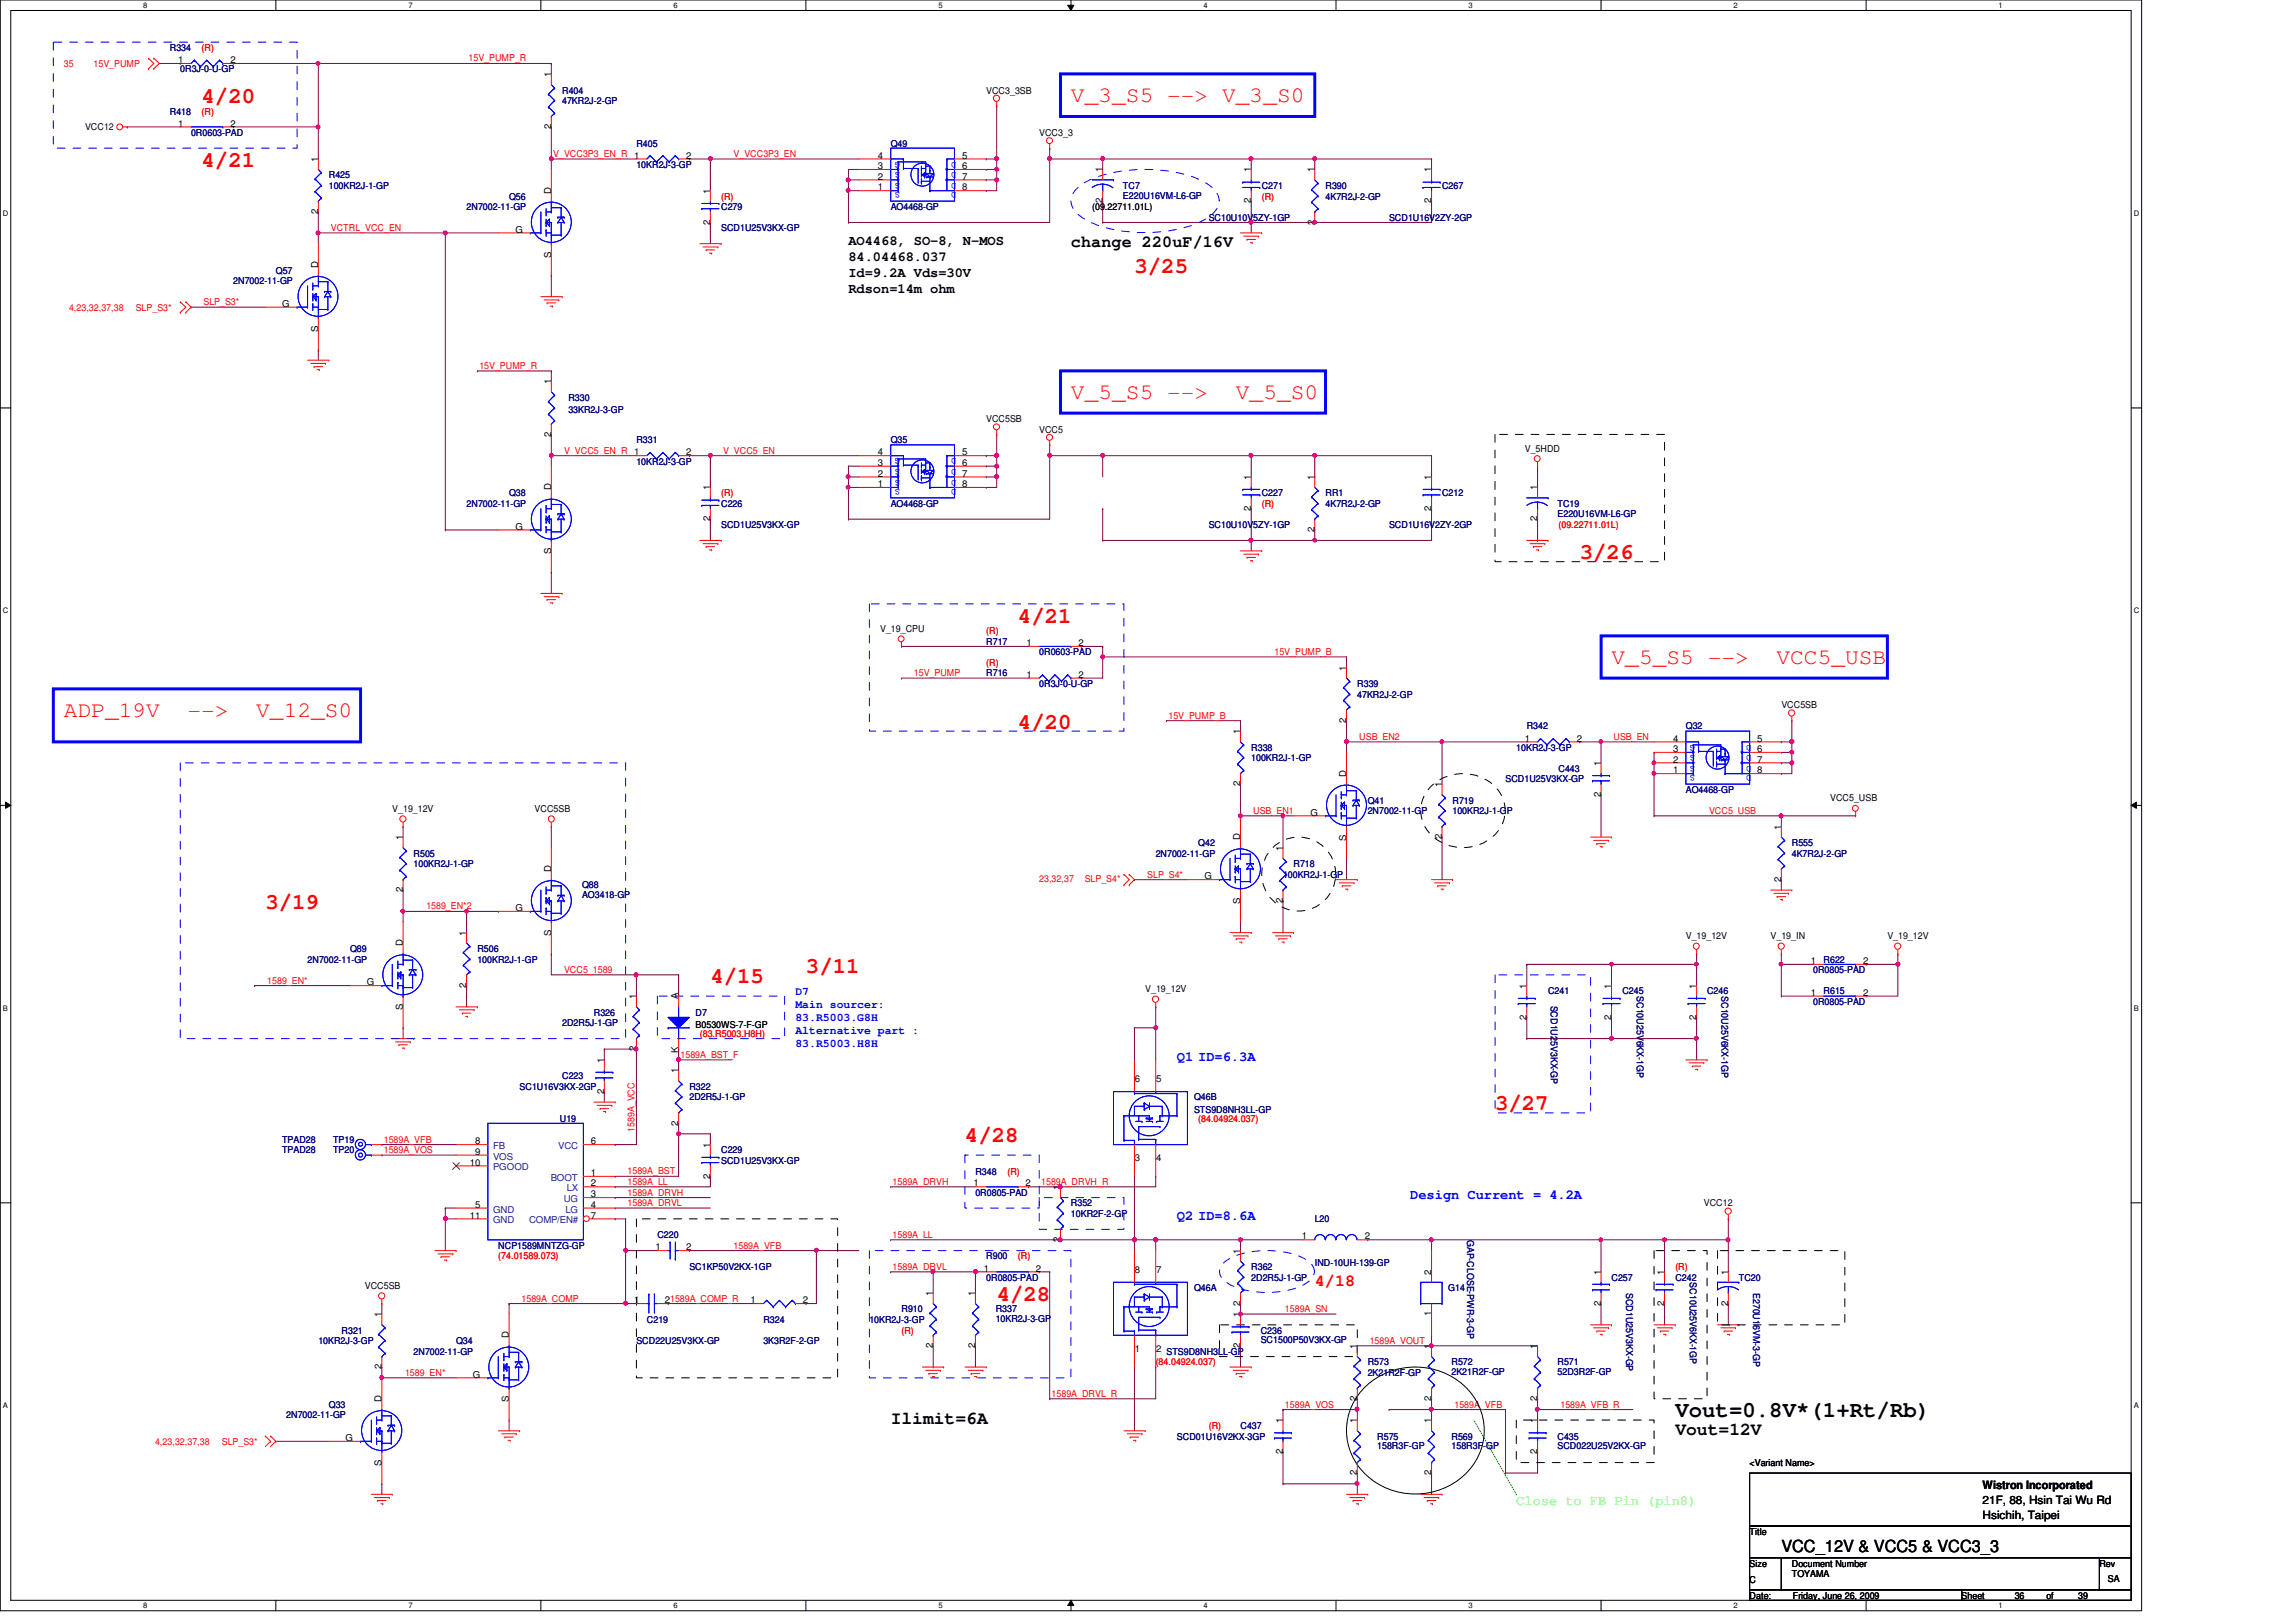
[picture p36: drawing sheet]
<svg xmlns="http://www.w3.org/2000/svg" width="297mm" height="210mm" viewBox="0 0 297 210" stroke-linecap="round" stroke-linejoin="round" font-family="sans-serif">
<defs><g id="words">
<g font-size="2.9" fill="#f00">
<text x="26.1" y="13.4">4/20</text>
<text x="138.6" y="13.3">V_3_S5 --&gt; V_3_S0</text>
<text x="26.1" y="21.6">4/21</text>
<text x="146.8" y="35.3">3/25</text>
<text x="138.6" y="51.6">V_5_S5 --&gt;</text>
<text x="159.9" y="51.6">V_5_S0</text>
<text x="204.4" y="72.3">3/26</text>
<text x="131.7" y="80.6">4/21</text>
<text x="208.5" y="85.9">V_5_S5 --&gt;</text>
<text x="229.8" y="85.9">VCC5_USB</text>
<text x="8.3" y="92.8">ADP_19V</text>
<text x="24.3" y="92.8">--&gt;</text>
<text x="33.1" y="92.8">V_12_S0</text>
<text x="131.7" y="94.3">4/20</text>
<text x="34.3" y="117.6">3/19</text>
<text x="104.3" y="125.9">3/11</text>
<text x="91.9" y="127.2">4/15</text>
<text x="193.4" y="143.7">3/27</text>
<text x="124.8" y="147.8">4/28</text>
<text x="128.9" y="168.4">4/28</text>
</g>
<text font-size="2.9" x="216.7" y="183.4">Vout=0.8V*(1+Rt/Rb)</text>
<g font-size="2.3">
<text x="115.2" y="184.3">Ilimit=6A</text>
<text x="216.7" y="185.7">Vout=12V</text>
</g>
<g font-size="2.2">
<text x="138.6" y="31.9">change 220uF/16V</text>
<text x="230.5" y="200.9">VCC_12V &amp; VCC5 &amp; VCC3_3</text>
</g>
<text font-size="2.2" fill="#f00" x="170.1" y="166.4">4/18</text>
<g font-size="1.8">
<text x="109.8" y="31.7">AO4468, SO-8, N-MOS</text>
<text x="109.8" y="33.7">84.04468.037</text>
<text x="109.8" y="35.8">Id=9.2A Vds=30V</text>
<text x="109.8" y="37.9">Rdson=14m ohm</text>
</g>
<g font-size="1.8" fill="#00f">
<text x="152.3" y="137.3">Q1 ID=6.3A</text>
<text x="182.5" y="155.1">Design Current = 4.2A</text>
<text x="152.3" y="157.9">Q2 ID=8.6A</text>
</g>
<text font-size="1.8" fill="#0f0" x="196.2" y="194.8">Close to FB Pin (pin8)</text>
<g font-size="1.5" fill="#00f">
<text x="102.9" y="128.8">D7</text>
<text x="102.9" y="130.5">Main sourcer:</text>
<text x="102.9" y="132.2">83.R5003.G8H</text>
<text x="102.9" y="133.9">Alternative part :</text>
<text x="102.9" y="135.6">83.R5003.H8H</text>
</g>
<g font-size="1.5">
<text x="256.5" y="192.7">Wistron Incorporated</text>
<text x="256.5" y="194.6">21F, 88, Hsin Tai Wu Rd</text>
<text x="256.5" y="196.5">Hsichih, Taipei</text>
</g>
<g font-size="1.2" fill="#f00">
<text x="8.3" y="8.7">35</text>
<text x="12.1" y="8.7">15V_PUMP</text>
<text x="26.1" y="6.6">(R)</text>
<text x="60.6" y="8">15V_PUMP_R</text>
<text x="26.1" y="14.9">(R)</text>
<text x="71.6" y="20.3">V_VCC3P3_EN_R</text>
<text x="94.9" y="20.3">V_VCC3P3_EN</text>
<text x="42.8" y="29.9">VCTRL_VCC_EN</text>
<text x="93.3" y="25.8">(R)</text>
<text x="163.2" y="25.8">(R)</text>
<text x="8.9" y="40.2">4,23,32,37,38</text>
<text x="17.6" y="40.2">SLP_S3*</text>
<text x="26.3" y="39.5">SLP_S3*</text>
<text x="62" y="47.8">15V_PUMP_R</text>
<text x="73" y="58.7">V_VCC5_EN_R</text>
<text x="93.6" y="58.7">V_VCC5_EN</text>
<text x="93.3" y="64.2">(R)</text>
<text x="163.2" y="65.6">(R)</text>
<text x="201.6" y="68.3">(09.22711.01L)</text>
<text x="127.6" y="82">(R)</text>
<text x="118.2" y="87.5">15V_PUMP</text>
<text x="127.6" y="86.1">(R)</text>
<text x="164.9" y="84.8">15V_PUMP_B</text>
<text x="151.2" y="93">15V_PUMP_B</text>
<text x="175.8" y="95.8">USB_EN2</text>
<text x="208.7" y="95.8">USB_EN</text>
<text x="162.1" y="105.3">USB_EN1</text>
<text x="221.1" y="105.3">VCC5_USB</text>
<text x="148.4" y="113.6">SLP_S4*</text>
<text x="55.2" y="117.7">1589_EN*2</text>
<text x="134.4" y="114.1">23,32,37</text>
<text x="140.3" y="114.1">SLP_S4*</text>
<text x="73" y="125.9">VCC5_1589</text>
<text x="34.6" y="127.3">1589_EN*</text>
<text x="88" y="136.9">1589A_BST_F</text>
<text x="90.5" y="134.2">(83.R5003.H8H)</text>
<text x="49.7" y="147.9">1589A_VFB</text>
<text x="49.7" y="149.2">1589A_VOS</text>
<text x="82.1" y="146.5" transform="rotate(-90 82.1 146.5)">1589A_VCC</text>
<text x="155" y="145.2">(84.04924.037)</text>
<text x="81.2" y="152">1589A_BST</text>
<text x="81.2" y="153.3">1589A_LL</text>
<text x="81.2" y="154.7">1589A_DRVH</text>
<text x="115.5" y="153.3">1589A_DRVH</text>
<text x="130.3" y="152">(R)</text>
<text x="134.7" y="153.3">1589A_DRVH_R</text>
<text x="81.2" y="156.1">1589A_DRVL</text>
<text x="94.9" y="161.6">1589A_VFB</text>
<text x="115.5" y="160.2">1589A_LL</text>
<text x="64.5" y="163">(74.01589.073)</text>
<text x="115.5" y="164.3">1589A_DRVL</text>
<text x="131.7" y="163">(R)</text>
<text x="216.7" y="164.3">(R)</text>
<text x="67.5" y="168.4">1589A_COMP</text>
<text x="116.6" y="172.6">(R)</text>
<text x="166.2" y="169.8">1589A_SN</text>
<text x="177.2" y="173.9">1589A_VOUT</text>
<text x="52.4" y="178.1">1589_EN*</text>
<text x="149.5" y="176.7">(84.04924.037)</text>
<text x="136.1" y="180.8">1589A_DRVL_R</text>
<text x="156.4" y="184.9">(R)</text>
<text x="166.2" y="182.2">1589A_VOS</text>
<text x="188.2" y="182.2">1589A_VFB</text>
<text x="201.9" y="182.2">1589A_VFB_R</text>
<text x="20.1" y="187">4,23,32,37,38</text>
<text x="28.7" y="187">SLP_S3*</text>
</g>
<g font-size="1.2" fill="#000080">
<text x="22" y="6.6">R334</text>
<text x="23.3" y="9.4">0R3J-0-U-GP</text>
<text x="22" y="14.9">R418</text>
<text x="24.7" y="17.6">0R0603-PAD</text>
<text x="72.7" y="12.1">R404</text>
<text x="72.7" y="13.5">47KR2J-2-GP</text>
<text x="42.5" y="23.1">R425</text>
<text x="82.3" y="19">R405</text>
<text x="82.3" y="21.7">10KR2J-3-GP</text>
<text x="115.2" y="19">Q49</text>
<text x="42.5" y="24.4">100KR2J-1-GP</text>
<text x="60.4" y="27.2">2N7002-11-GP</text>
<text x="65.9" y="25.8">Q56</text>
<text x="93.3" y="27.2">C279</text>
<text x="93.3" y="29.9">SCD1U25V3KX-GP</text>
<text x="115.2" y="27.2">AO4468-GP</text>
<text x="145.3" y="24.4">TC7</text>
<text x="145.3" y="25.7">E220U16VM-L6-GP</text>
<text x="156.4" y="28.6">SC10U10V5ZY-1GP</text>
<text x="163.2" y="24.4">C271</text>
<text x="171.5" y="24.4">R390</text>
<text x="171.5" y="25.8">4K7R2J-2-GP</text>
<text x="179.7" y="28.6">SCD1U16V2ZY-2GP</text>
<text x="186.6" y="24.4">C267</text>
<text x="35.7" y="35.4">Q57</text>
<text x="30.2" y="36.8">2N7002-11-GP</text>
<text x="73.5" y="51.9">R330</text>
<text x="73.5" y="53.5">33KR2J-3-GP</text>
<text x="82.3" y="57.4">R331</text>
<text x="115.2" y="57.4">Q35</text>
<text x="60.4" y="65.6">2N7002-11-GP</text>
<text x="65.9" y="64.2">Q38</text>
<text x="82.3" y="60.1">10KR2J-3-GP</text>
<text x="93.3" y="65.6">C226</text>
<text x="115.2" y="65.6">AO4468-GP</text>
<text x="163.2" y="64.2">C227</text>
<text x="171.5" y="64.2">RR1</text>
<text x="171.5" y="65.6">4K7R2J-2-GP</text>
<text x="186.6" y="64.2">C212</text>
<text x="201.5" y="65.6">TC19</text>
<text x="93.3" y="68.3">SCD1U25V3KX-GP</text>
<text x="156.4" y="68.3">SC10U10V5ZY-1GP</text>
<text x="179.7" y="68.3">SCD1U16V2ZY-2GP</text>
<text x="201.5" y="66.8">E220U16VM-L6-GP</text>
<text x="127.6" y="83.4">R717</text>
<text x="127.6" y="87.5">R716</text>
<text x="134.4" y="84.8">0R0603-PAD</text>
<text x="134.4" y="88.9">0R3J-0-U-GP</text>
<text x="175.6" y="88.9">R339</text>
<text x="175.6" y="90.3">47KR2J-2-GP</text>
<text x="197.5" y="94.4">R342</text>
<text x="218.1" y="94.4">Q32</text>
<text x="161.9" y="97.2">R338</text>
<text x="161.9" y="98.5">100KR2J-1-GP</text>
<text x="194.8" y="101.3">SCD1U25V3KX-GP</text>
<text x="196.2" y="97.2">10KR2J-3-GP</text>
<text x="201.6" y="99.9">C443</text>
<text x="176.9" y="104">Q41</text>
<text x="176.9" y="105.4">2N7002-11-GP</text>
<text x="187.9" y="104">R719</text>
<text x="187.9" y="105.4">100KR2J-1-GP</text>
<text x="218.1" y="102.6">AO4468-GP</text>
<text x="53.5" y="110.9">R505</text>
<text x="53.5" y="112.2">100KR2J-1-GP</text>
<text x="149.5" y="110.9">2N7002-11-GP</text>
<text x="155" y="109.5">Q42</text>
<text x="166" y="113.6">100KR2J-1-GP</text>
<text x="167.3" y="112.2">R718</text>
<text x="231.8" y="109.5">R555</text>
<text x="231.8" y="110.9">4K7R2J-2-GP</text>
<text x="75.3" y="115">Q88</text>
<text x="75.3" y="116.2">AO3418-GP</text>
<text x="39.8" y="124.6">2N7002-11-GP</text>
<text x="45.3" y="123.2">Q89</text>
<text x="61.8" y="123.2">R506</text>
<text x="61.8" y="124.6">100KR2J-1-GP</text>
<text x="234.6" y="125.9">0R0805-PAD</text>
<text x="235.9" y="124.6">R622</text>
<text x="76.8" y="131.4">R326</text>
<text x="90" y="131.4">D7</text>
<text x="200.3" y="128.7">C241</text>
<text x="200.7" y="130.1" transform="rotate(90 200.7 130.1)">SCD1U25V3KX-GP</text>
<text x="209.9" y="128.7">C245</text>
<text x="211.7" y="128.9" transform="rotate(90 211.7 128.9)">SC10U25V6KX-1GP</text>
<text x="220.8" y="128.7">C246</text>
<text x="222.7" y="128.9" transform="rotate(90 222.7 128.9)">SC10U25V6KX-1GP</text>
<text x="234.6" y="130">0R0805-PAD</text>
<text x="235.9" y="128.7">R615</text>
<text x="72.7" y="132.8">2D2R5J-1-GP</text>
<text x="67.2" y="141">SC1U16V3KX-2GP</text>
<text x="72.7" y="139.7">C223</text>
<text x="89.2" y="141">R322</text>
<text x="89.2" y="142.4">2D2R5J-1-GP</text>
<text x="154.5" y="142.4">Q46B</text>
<text x="36.5" y="149.3">TPAD28</text>
<text x="36.5" y="147.9">TPAD28</text>
<text x="43.1" y="149.3">TP20</text>
<text x="43.1" y="147.9">TP19</text>
<text x="72.4" y="145.2">U19</text>
<text x="93.3" y="149.3">C229</text>
<text x="154.5" y="144.1">STS9D8NH3LL-GP</text>
<text x="93.3" y="150.6">SCD1U25V3KX-GP</text>
<text x="126.2" y="152">R348</text>
<text x="126.2" y="154.7">0R0805-PAD</text>
<text x="64.5" y="161.6">NCP1589MNTZG-GP</text>
<text x="85" y="160.2">C220</text>
<text x="138.6" y="156.1">R352</text>
<text x="138.6" y="157.5">10KR2F-2-GP</text>
<text x="170.1" y="158.2">L20</text>
<text x="189.8" y="160.4" transform="rotate(90 189.8 160.4)">GAP-CLOSE-PWR-3-GP</text>
<text x="89.2" y="164.3">SC1KP50V2KX-1GP</text>
<text x="127.6" y="163">R900</text>
<text x="127.6" y="165.7">0R0805-PAD</text>
<text x="154.5" y="167.1">Q46A</text>
<text x="161.9" y="164.3">R362</text>
<text x="161.9" y="165.7">2D2R5J-1-GP</text>
<text x="170.1" y="163.8">IND-10UH-139-GP</text>
<text x="187.4" y="167.1">G14</text>
<text x="208.5" y="165.7">C257</text>
<text x="210.4" y="167.3" transform="rotate(90 210.4 167.3)">SCD1U25V3KX-GP</text>
<text x="216.7" y="165.7">C242</text>
<text x="218.6" y="165.9" transform="rotate(90 218.6 165.9)">SC10U25V6KX-1GP</text>
<text x="225" y="165.7">TC20</text>
<text x="226.8" y="167.3" transform="rotate(90 226.8 167.3)">E270U16VM-3-GP</text>
<text x="41.2" y="173.9">10KR2J-3-GP</text>
<text x="44.2" y="172.6">R321</text>
<text x="59" y="173.9">Q34</text>
<text x="82.3" y="173.9">SCD22U25V3KX-GP</text>
<text x="83.7" y="171.2">C219</text>
<text x="98.8" y="171.2">R324</text>
<text x="98.8" y="173.9">3K3R2F-2-GP</text>
<text x="112.5" y="171.2">10KR2J-3-GP</text>
<text x="116.6" y="169.8">R910</text>
<text x="128.8" y="169.8">R337</text>
<text x="128.8" y="171.1">10KR2J-3-GP</text>
<text x="163.1" y="172.6">C236</text>
<text x="163.1" y="173.8">SC1500P50V3KX-GP</text>
<text x="53.5" y="175.3">2N7002-11-GP</text>
<text x="150.9" y="175.3">STS9D8NH3LL-GP</text>
<text x="176.9" y="176.7">R573</text>
<text x="176.9" y="178.1">2K21R2F-GP</text>
<text x="187.8" y="176.7">R572</text>
<text x="187.8" y="177.9">2K21R2F-GP</text>
<text x="201.5" y="176.7">R571</text>
<text x="201.5" y="177.9">52D3R2F-GP</text>
<text x="37" y="183.6">2N7002-11-GP</text>
<text x="42.5" y="182.2">Q33</text>
<text x="160.5" y="184.9">C437</text>
<text x="152.3" y="186.3">SCD01U16V2KX-3GP</text>
<text x="178.2" y="186.3">R575</text>
<text x="178.2" y="187.5">158R3F-GP</text>
<text x="187.8" y="186.3">R569</text>
<text x="187.8" y="187.5">158R3F-GP</text>
<text x="201.5" y="186.3">C435</text>
<text x="201.5" y="187.5">SCD022U25V2KX-GP</text>
</g>
<g font-size="1.2">
<text x="23.1" y="8.2">1</text>
<text x="29.8" y="8.2">2</text>
<text x="71.3" y="10" transform="rotate(-90 71.3 10)">1</text>
<text x="11" y="16.8">VCC12</text>
<text x="23.1" y="16.4">1</text>
<text x="29.8" y="16.4">2</text>
<text x="71.3" y="16.7" transform="rotate(-90 71.3 16.7)">2</text>
<text x="127.6" y="12.1">VCC3_3SB</text>
<text x="134.4" y="17.6">VCC3_3</text>
<text x="41.1" y="21" transform="rotate(-90 41.1 21)">1</text>
<text x="82" y="20.5">1</text>
<text x="88.8" y="20.5">2</text>
<text x="113.6" y="23.2">2</text>
<text x="113.6" y="21.9">3</text>
<text x="113.6" y="20.5">4</text>
<text x="124.5" y="20.5">5</text>
<text x="124.5" y="21.9">6</text>
<text x="124.5" y="23.2">7</text>
<text x="142.6" y="22.3" transform="rotate(-90 142.6 22.3)">1</text>
<text x="161.8" y="22.3" transform="rotate(-90 161.8 22.3)">1</text>
<text x="170" y="22.3" transform="rotate(-90 170 22.3)">1</text>
<text x="185.2" y="22.3" transform="rotate(-90 185.2 22.3)">1</text>
<text x="41.1" y="27.7" transform="rotate(-90 41.1 27.7)">2</text>
<text x="71.3" y="25.1" transform="rotate(-90 71.3 25.1)">D</text>
<text x="91.9" y="29.1" transform="rotate(-90 91.9 29.1)">2</text>
<text x="91.9" y="25.1" transform="rotate(-90 91.9 25.1)">1</text>
<text x="113.6" y="24.6">1</text>
<text x="124.5" y="24.6">8</text>
<text x="141.3" y="27.2">(09.22711.01L)</text>
<text x="142.6" y="26.3" transform="rotate(-90 142.6 26.3)">2</text>
<text x="161.8" y="26.3" transform="rotate(-90 161.8 26.3)">2</text>
<text x="170" y="29.1" transform="rotate(-90 170 29.1)">2</text>
<text x="185.2" y="26.3" transform="rotate(-90 185.2 26.3)">2</text>
<text x="41.1" y="34.7" transform="rotate(-90 41.1 34.7)">D</text>
<text x="66.7" y="30.1">G</text>
<text x="71.3" y="33.4" transform="rotate(-90 71.3 33.4)">S</text>
<text x="36.5" y="39.7">G</text>
<text x="41.1" y="43" transform="rotate(-90 41.1 43)">S</text>
<text x="71.3" y="49.7" transform="rotate(-90 71.3 49.7)">1</text>
<text x="71.3" y="56.5" transform="rotate(-90 71.3 56.5)">2</text>
<text x="82" y="58.9">1</text>
<text x="88.8" y="58.9">2</text>
<text x="113.6" y="58.9">4</text>
<text x="124.5" y="58.9">5</text>
<text x="127.6" y="54.6">VCC5SB</text>
<text x="134.4" y="56">VCC5</text>
<text x="197.3" y="58.5">V_5HDD</text>
<text x="71.3" y="63.5" transform="rotate(-90 71.3 63.5)">D</text>
<text x="91.9" y="63.5" transform="rotate(-90 91.9 63.5)">1</text>
<text x="113.6" y="63">1</text>
<text x="113.6" y="61.7">2</text>
<text x="113.6" y="60.3">3</text>
<text x="124.5" y="60.3">6</text>
<text x="124.5" y="61.7">7</text>
<text x="124.5" y="63">8</text>
<text x="161.8" y="62.1" transform="rotate(-90 161.8 62.1)">1</text>
<text x="170" y="62.1" transform="rotate(-90 170 62.1)">1</text>
<text x="185.2" y="62.1" transform="rotate(-90 185.2 62.1)">1</text>
<text x="198.9" y="63.5" transform="rotate(-90 198.9 63.5)">1</text>
<text x="66.7" y="68.5">G</text>
<text x="71.3" y="71.8" transform="rotate(-90 71.3 71.8)">S</text>
<text x="91.9" y="67.5" transform="rotate(-90 91.9 67.5)">2</text>
<text x="161.8" y="66.1" transform="rotate(-90 161.8 66.1)">2</text>
<text x="170" y="68.8" transform="rotate(-90 170 68.8)">2</text>
<text x="185.2" y="66.1" transform="rotate(-90 185.2 66.1)">2</text>
<text x="198.9" y="67.5" transform="rotate(-90 198.9 67.5)">2</text>
<text x="113.9" y="81.8">V_19_CPU</text>
<text x="132.8" y="83.6">1</text>
<text x="139.5" y="83.6">2</text>
<text x="132.8" y="87.7">1</text>
<text x="139.5" y="87.7">2</text>
<text x="174.2" y="86.8" transform="rotate(-90 174.2 86.8)">1</text>
<text x="160.4" y="95" transform="rotate(-90 160.4 95)">1</text>
<text x="174.2" y="93.5" transform="rotate(-90 174.2 93.5)">2</text>
<text x="197.3" y="96">1</text>
<text x="204" y="96">2</text>
<text x="216.4" y="96">4</text>
<text x="227.3" y="96">5</text>
<text x="230.5" y="91.7">VCC5SB</text>
<text x="160.4" y="101.8" transform="rotate(-90 160.4 101.8)">2</text>
<text x="174.2" y="100.5" transform="rotate(-90 174.2 100.5)">D</text>
<text x="186.5" y="101.9" transform="rotate(-90 186.5 101.9)">1</text>
<text x="207.1" y="99.1" transform="rotate(-90 207.1 99.1)">1</text>
<text x="216.4" y="100.1">1</text>
<text x="216.4" y="98.7">2</text>
<text x="216.4" y="97.3">3</text>
<text x="227.3" y="97.3">6</text>
<text x="227.3" y="98.7">7</text>
<text x="227.3" y="100.1">8</text>
<text x="50.8" y="105.1">V_19_12V</text>
<text x="69.2" y="105.1">VCC5SB</text>
<text x="169.5" y="105.5">G</text>
<text x="207.1" y="103.1" transform="rotate(-90 207.1 103.1)">2</text>
<text x="230.4" y="107.4" transform="rotate(-90 230.4 107.4)">1</text>
<text x="236.8" y="103.7">VCC5_USB</text>
<text x="52.1" y="108.8" transform="rotate(-90 52.1 108.8)">1</text>
<text x="71.3" y="112.9" transform="rotate(-90 71.3 112.9)">D</text>
<text x="155.8" y="113.8">G</text>
<text x="160.4" y="108.8" transform="rotate(-90 160.4 108.8)">D</text>
<text x="165.9" y="110.1" transform="rotate(-90 165.9 110.1)">1</text>
<text x="174.2" y="108.8" transform="rotate(-90 174.2 108.8)">S</text>
<text x="186.5" y="108.6" transform="rotate(-90 186.5 108.6)">2</text>
<text x="52.1" y="115.5" transform="rotate(-90 52.1 115.5)">2</text>
<text x="66.7" y="117.9">G</text>
<text x="160.4" y="117" transform="rotate(-90 160.4 117)">S</text>
<text x="165.9" y="116.8" transform="rotate(-90 165.9 116.8)">2</text>
<text x="230.4" y="114.1" transform="rotate(-90 230.4 114.1)">2</text>
<text x="52.1" y="122.5" transform="rotate(-90 52.1 122.5)">D</text>
<text x="60.3" y="121.1" transform="rotate(-90 60.3 121.1)">1</text>
<text x="71.3" y="121.1" transform="rotate(-90 71.3 121.1)">S</text>
<text x="218.1" y="121.5">V_19_12V</text>
<text x="229.1" y="121.5">V_19_IN</text>
<text x="234.3" y="124.8">1</text>
<text x="241" y="124.8">2</text>
<text x="244.2" y="121.5">V_19_12V</text>
<text x="47.5" y="127.5">G</text>
<text x="52.1" y="130.7" transform="rotate(-90 52.1 130.7)">S</text>
<text x="60.3" y="127.8" transform="rotate(-90 60.3 127.8)">2</text>
<text x="82.3" y="129.3" transform="rotate(-90 82.3 129.3)">1</text>
<text x="87.8" y="129.3" transform="rotate(-90 87.8 129.3)">A</text>
<text x="148.2" y="128.4">V_19_12V</text>
<text x="197.5" y="132" transform="rotate(-90 197.5 132)">2</text>
<text x="197.5" y="127.9" transform="rotate(-90 197.5 127.9)">1</text>
<text x="208.4" y="132" transform="rotate(-90 208.4 132)">2</text>
<text x="208.4" y="127.9" transform="rotate(-90 208.4 127.9)">1</text>
<text x="219.5" y="132" transform="rotate(-90 219.5 132)">2</text>
<text x="219.5" y="127.9" transform="rotate(-90 219.5 127.9)">1</text>
<text x="234.3" y="128.9">1</text>
<text x="241" y="128.9">2</text>
<text x="78.1" y="137.5" transform="rotate(-90 78.1 137.5)">1</text>
<text x="82.3" y="136.1" transform="rotate(-90 82.3 136.1)">2</text>
<text x="87.8" y="136.2" transform="rotate(-90 87.8 136.2)">K</text>
<text x="90" y="133.1">B0530WS-7-F-GP</text>
<text x="78.1" y="141.5" transform="rotate(-90 78.1 141.5)">2</text>
<text x="87.8" y="138.9" transform="rotate(-90 87.8 138.9)">1</text>
<text x="146.8" y="140">6</text>
<text x="149.6" y="140">5</text>
<text x="61.5" y="148.1">8</text>
<text x="61.5" y="149.4">9</text>
<text x="76.5" y="148.1">6</text>
<text x="87.8" y="145.7" transform="rotate(-90 87.8 145.7)">2</text>
<text x="91.9" y="148.5" transform="rotate(-90 91.9 148.5)">1</text>
<text x="60.8" y="150.8">10</text>
<text x="76.5" y="152.2">1</text>
<text x="76.5" y="153.5">2</text>
<text x="76.5" y="154.9">3</text>
<text x="91.9" y="152.5" transform="rotate(-90 91.9 152.5)">2</text>
<text x="125.9" y="153.5">1</text>
<text x="132.7" y="153.5">2</text>
<text x="137.2" y="154" transform="rotate(-90 137.2 154)">1</text>
<text x="146.8" y="150.2">3</text>
<text x="149.6" y="150.2">4</text>
<text x="60.8" y="157.7">11</text>
<text x="61.5" y="156.3">5</text>
<text x="76.5" y="156.3">4</text>
<text x="76.5" y="157.7">7</text>
<text x="84.8" y="161.8">1</text>
<text x="88.8" y="161.8">2</text>
<text x="137.2" y="160.7" transform="rotate(-90 137.2 160.7)">2</text>
<text x="168.4" y="160.4">1</text>
<text x="176.6" y="160.4">2</text>
<text x="220.4" y="156.1">VCC12</text>
<text x="47.2" y="166.8">VCC5SB</text>
<text x="120.7" y="167.7" transform="rotate(-90 120.7 167.7)">1</text>
<text x="126.1" y="167.7" transform="rotate(-90 126.1 167.7)">1</text>
<text x="127.3" y="164.5">1</text>
<text x="134" y="164.5">2</text>
<text x="146.8" y="164.7">8</text>
<text x="149.6" y="164.7">7</text>
<text x="160.4" y="162.2" transform="rotate(-90 160.4 162.2)">1</text>
<text x="185.2" y="165" transform="rotate(-90 185.2 165)">2</text>
<text x="207.1" y="165" transform="rotate(-90 207.1 165)">1</text>
<text x="215.3" y="165" transform="rotate(-90 215.3 165)">1</text>
<text x="223.6" y="165" transform="rotate(-90 223.6 165)">1</text>
<text x="49.4" y="170.5" transform="rotate(-90 49.4 170.5)">1</text>
<text x="65.8" y="173.2" transform="rotate(-90 65.8 173.2)">D</text>
<text x="82" y="168.7">1</text>
<text x="86" y="168.7">21589A_COMP_R</text>
<text x="97.1" y="168.7">1</text>
<text x="103.9" y="168.7">2</text>
<text x="160.4" y="170.5" transform="rotate(-90 160.4 170.5)">1</text>
<text x="160.4" y="169" transform="rotate(-90 160.4 169)">2</text>
<text x="185.2" y="170.3" transform="rotate(-90 185.2 170.3)">1</text>
<text x="207.1" y="169" transform="rotate(-90 207.1 169)">2</text>
<text x="215.3" y="169" transform="rotate(-90 215.3 169)">2</text>
<text x="223.6" y="169" transform="rotate(-90 223.6 169)">2</text>
<text x="49.4" y="177.2" transform="rotate(-90 49.4 177.2)">2</text>
<text x="61.2" y="178.3">G</text>
<text x="120.7" y="174.5" transform="rotate(-90 120.7 174.5)">2</text>
<text x="126.1" y="174.5" transform="rotate(-90 126.1 174.5)">2</text>
<text x="146.8" y="174.9">1</text>
<text x="149.6" y="174.9">2</text>
<text x="160.4" y="174.5" transform="rotate(-90 160.4 174.5)">2</text>
<text x="175.6" y="174.6" transform="rotate(-90 175.6 174.6)">1</text>
<text x="185.2" y="174.6" transform="rotate(-90 185.2 174.6)">1</text>
<text x="198.9" y="174.6" transform="rotate(-90 198.9 174.6)">1</text>
<text x="49.4" y="181.4" transform="rotate(-90 49.4 181.4)">D</text>
<text x="65.8" y="181.5" transform="rotate(-90 65.8 181.5)">S</text>
<text x="165.9" y="184.2" transform="rotate(-90 165.9 184.2)">1</text>
<text x="175.6" y="184.2" transform="rotate(-90 175.6 184.2)">1</text>
<text x="175.6" y="181.3" transform="rotate(-90 175.6 181.3)">2</text>
<text x="185.2" y="184.2" transform="rotate(-90 185.2 184.2)">1</text>
<text x="185.2" y="181.3" transform="rotate(-90 185.2 181.3)">2</text>
<text x="198.9" y="184.2" transform="rotate(-90 198.9 184.2)">1</text>
<text x="198.9" y="181.3" transform="rotate(-90 198.9 181.3)">2</text>
<text x="44.7" y="186.5">G</text>
<text x="49.4" y="189.7" transform="rotate(-90 49.4 189.7)">S</text>
<text x="165.9" y="188.2" transform="rotate(-90 165.9 188.2)">2</text>
<text x="175.6" y="190.9" transform="rotate(-90 175.6 190.9)">2</text>
<text x="185.2" y="190.9" transform="rotate(-90 185.2 190.9)">2</text>
<text x="198.9" y="188.2" transform="rotate(-90 198.9 188.2)">2</text>
<text x="226.4" y="189.7">&lt;Variant Name&gt;</text>
<text x="226.4" y="198.6">Title</text>
<text x="226.4" y="202.7">Size</text>
<text x="231.8" y="202.7">Document Number</text>
<text x="271.6" y="202.7">Rev</text>
<text x="226.4" y="206.9">Date:</text>
<text x="226.4" y="204.8">C</text>
<text x="231.8" y="204.1">TOYAMA</text>
<text x="231.9" y="206.9">Friday, June 26, 2009</text>
<text x="253.8" y="206.9">Sheet</text>
<text x="260.6" y="206.9">36</text>
<text x="264.7" y="206.9">of</text>
<text x="268.9" y="206.9">39</text>
<text x="272.7" y="204.7">SA</text>
</g>
<g font-size="1.2" fill="#00f">
<text x="116.5" y="23.7" transform="rotate(180 116.5 23.7)">S</text>
<text x="116.5" y="22.3" transform="rotate(180 116.5 22.3)">S</text>
<text x="116.5" y="20.9" transform="rotate(180 116.5 20.9)">G</text>
<text x="123.7" y="20.9" transform="rotate(180 123.7 20.9)">D</text>
<text x="123.7" y="22.3" transform="rotate(180 123.7 22.3)">D</text>
<text x="123.7" y="23.7" transform="rotate(180 123.7 23.7)">D</text>
<text x="116.5" y="24.9" transform="rotate(180 116.5 24.9)">S</text>
<text x="123.7" y="24.9" transform="rotate(180 123.7 24.9)">D</text>
<text x="116.5" y="59.3" transform="rotate(180 116.5 59.3)">G</text>
<text x="123.7" y="59.3" transform="rotate(180 123.7 59.3)">D</text>
<text x="116.5" y="63.3" transform="rotate(180 116.5 63.3)">S</text>
<text x="116.5" y="62.1" transform="rotate(180 116.5 62.1)">S</text>
<text x="116.5" y="60.7" transform="rotate(180 116.5 60.7)">S</text>
<text x="123.7" y="60.7" transform="rotate(180 123.7 60.7)">D</text>
<text x="123.7" y="62.1" transform="rotate(180 123.7 62.1)">D</text>
<text x="123.7" y="63.3" transform="rotate(180 123.7 63.3)">D</text>
<text x="219.3" y="100.3" transform="rotate(180 219.3 100.3)">S</text>
<text x="219.3" y="99.1" transform="rotate(180 219.3 99.1)">S</text>
<text x="219.3" y="97.7" transform="rotate(180 219.3 97.7)">S</text>
<text x="219.3" y="96.4" transform="rotate(180 219.3 96.4)">G</text>
<text x="226.6" y="96.4" transform="rotate(180 226.6 96.4)">D</text>
<text x="226.6" y="97.7" transform="rotate(180 226.6 97.7)">D</text>
<text x="226.6" y="99.1" transform="rotate(180 226.6 99.1)">D</text>
<text x="226.6" y="100.3" transform="rotate(180 226.6 100.3)">D</text>
</g>
<g font-size="1.2" fill="#004080">
<text x="63.8" y="148.7">FB</text>
<text x="72.2" y="148.7">VCC</text>
<text x="63.8" y="150.1">VOS</text>
<text x="63.8" y="151.5">PGOOD</text>
<text x="71.2" y="152.8">BOOT</text>
<text x="72.9" y="155.6">UG</text>
<text x="73.3" y="154.2">LX</text>
<text x="63.8" y="156.9">GND</text>
<text x="63.8" y="158.3">GND</text>
<text x="68.4" y="158.3">COMP/EN#</text>
<text x="73.1" y="156.9">LG</text>
</g>
<g font-size="1">
<text x="18.5" y="1">8</text>
<text x="52.8" y="1">7</text>
<text x="87.1" y="1">6</text>
<text x="121.4" y="1">5</text>
<text x="155.7" y="1">4</text>
<text x="190" y="1">3</text>
<text x="224.3" y="1">2</text>
<text x="258.6" y="1">1</text>
<text x=".4" y="27.9">D</text>
<text x="276.1" y="27.9">D</text>
<text x=".4" y="79.4">C</text>
<text x="276.1" y="79.4">C</text>
<text x=".4" y="130.8">B</text>
<text x="276.1" y="130.8">B</text>
<text x=".4" y="182.2">A</text>
<text x="276.1" y="182.2">A</text>
<text x="18.5" y="208.1">8</text>
<text x="52.8" y="208.1">7</text>
<text x="87.1" y="208.1">6</text>
<text x="121.4" y="208.1">5</text>
<text x="155.7" y="208.1">4</text>
<text x="190" y="208.1">3</text>
<text x="224.3" y="208.1">2</text>
<text x="258.6" y="208.1">1</text>
</g>
</g></defs>
<path d="M0 0h277.1v208.4h-277.1zM1.4 1.4h274.3v205.7h-274.3z" fill="none" stroke="#000" stroke-width=".13"/>
<g fill="#fff">
<path d="M18.5 .1h.6v1.1h-.6z"/>
<path d="M18.5 207.2h.6v1.1h-.6z"/>
</g>
<path d="M35.7 0v1.4M35.7 207.1v1.3" fill="none" stroke="#000" stroke-width=".13"/>
<g fill="#fff">
<path d="M52.8 .1h.6v1.1h-.6z"/>
<path d="M52.8 207.2h.6v1.1h-.6z"/>
</g>
<path d="M70 0v1.4M70 207.1v1.3" fill="none" stroke="#000" stroke-width=".13"/>
<g fill="#fff">
<path d="M87.1 .1h.6v1.1h-.6z"/>
<path d="M87.1 207.2h.6v1.1h-.6z"/>
</g>
<path d="M104.3 0v1.4M104.3 207.1v1.3" fill="none" stroke="#000" stroke-width=".13"/>
<g fill="#fff">
<path d="M121.4 .1h.6v1.1h-.6z"/>
<path d="M121.4 207.2h.6v1.1h-.6z"/>
</g>
<path d="M138.1 .7h.8l-.3 .7zM138.6 0v1.4M138.6 207.1l.3 .7h-.8zM138.6 207.1v1.3" fill="none" stroke="#000" stroke-width=".13"/>
<path d="M138.1 .7h.8l-.3 .7zM138.6 207.1l.3 .7h-.8z" fill="#000"/>
<g fill="#fff">
<path d="M155.7 .1h.5v1.1h-.5z"/>
<path d="M155.7 207.2h.5v1.1h-.5z"/>
</g>
<path d="M172.8 0v1.4M172.8 207.1v1.3" fill="none" stroke="#000" stroke-width=".13"/>
<g fill="#fff">
<path d="M190 .1h.5v1.1h-.5z"/>
<path d="M190 207.2h.5v1.1h-.5z"/>
</g>
<path d="M207.1 0v1.4M207.1 207.1v1.3" fill="none" stroke="#000" stroke-width=".13"/>
<g fill="#fff">
<path d="M224.3 .1h.5v1.1h-.5z"/>
<path d="M224.3 207.2h.5v1.1h-.5z"/>
</g>
<path d="M241.4 0v1.4M241.4 207.1v1.3" fill="none" stroke="#000" stroke-width=".13"/>
<g fill="#fff">
<path d="M258.6 .1h.5v1.1h-.5z"/>
<path d="M258.6 207.2h.5v1.1h-.5z"/>
<path d="M.4 27.1h.7v1.1h-.7z"/>
<path d="M276.1 27.1h.7v1.1h-.7z"/>
<path d="M.4 78.5h.7v1.1h-.7z"/>
<path d="M276.1 78.5h.7v1.1h-.7z"/>
</g>
<path d="M0 52.8h1.4M275.7 52.8h1.4" fill="none" stroke="#000" stroke-width=".13"/>
<g fill="#fff">
<path d="M.4 129.9h.6v1.1h-.6z"/>
<path d="M276.1 129.9h.6v1.1h-.6z"/>
</g>
<path d="M0 104.2h1.4M.7 103.8l.7 .4-.7 .4zM275.7 104.2l.7-.4v.8zM275.7 104.2h1.4" fill="none" stroke="#000" stroke-width=".13"/>
<path d="M.7 103.8l.7 .4-.7 .4zM275.7 104.2l.7-.4v.8z" fill="#000"/>
<g fill="#fff">
<path d="M.4 181.4h.6v1.1h-.6z"/>
<path d="M276.1 181.4h.6v1.1h-.6z"/>
</g>
<path d="M0 155.7h1.4M275.7 155.7h1.4" fill="none" stroke="#000" stroke-width=".13"/>
<path d="M41.2 8.2h.1M41.2 8.2h30.1M128.9 56.2h.1M128.9 56.2v2.8" fill="none" stroke="#800040" stroke-width=".13"/>
<circle cx="41.1" cy="8.2" r=".25" fill="#f0f"/>
<circle cx="41.1" cy="8.2" r=".25" fill="none" stroke="#f0f" stroke-width=".13"/>
<path d="M128.9 20.6h.1M128.9 20.6v1.3" fill="none" stroke="#800040" stroke-width=".13"/>
<circle cx="128.9" cy="21.9" r=".25" fill="#f0f"/>
<circle cx="128.9" cy="21.9" r=".25" fill="none" stroke="#f0f" stroke-width=".13"/>
<circle cx="128.9" cy="20.5" r=".26" fill="#f0f"/>
<circle cx="128.9" cy="20.5" r=".26" fill="none" stroke="#f0f" stroke-width=".13"/>
<path d="M41.2 30.1h.1M41.2 30.1h16.4M142.7 28.8h.1M161.9 26h.1M161.9 26v2.8h-19.2" fill="none" stroke="#800040" stroke-width=".13"/>
<circle cx="41.1" cy="30.1" r=".26" fill="#f0f"/>
<circle cx="41.1" cy="30.1" r=".26" fill="none" stroke="#f0f" stroke-width=".13"/>
<g fill="none" stroke="#800040" stroke-width=".13">
<path d="M16.5 16.4h.1M16.5 16.4h6.8M30.2 16.4h.1M30.2 16.4h11M41.2 16.4h.1M41.2 16.4v4.2M71.3 16.4h.1M71.3 16.4v4.2M24.7 39.8h.1M24.7 39.8h9.6M161.9 28.8h.1M161.9 28.8v1.3"/>
<path d="M41.2 45.3h.1M41.2 45.3v1.3M109.8 67.2h.1M109.8 67.2h26"/>
</g>
<circle cx="161.8" cy="28.8" r=".25" fill="#f0f"/>
<circle cx="161.8" cy="28.8" r=".25" fill="none" stroke="#f0f" stroke-width=".13"/>
<g fill="none" stroke="#800040" stroke-width=".13">
<path d="M41.2 30.1h.1M41.2 27.4h.1M41.2 27.4v4.1M109.8 21.9h.1M109.8 24.7h.1M109.8 21.9h1.3M109.8 24.7h1.3M161.9 20.6h.1M161.9 20.6h8.2M170.1 20.6h.1M170.1 20.6v1.3M127.6 63.1h.1"/>
<path d="M127.6 63.1h1.3"/>
</g>
<circle cx="170.1" cy="20.5" r=".26" fill="#f0f"/>
<circle cx="170.1" cy="20.5" r=".26" fill="none" stroke="#f0f" stroke-width=".13"/>
<circle cx="161.8" cy="20.5" r=".26" fill="#f0f"/>
<circle cx="161.8" cy="20.5" r=".26" fill="none" stroke="#f0f" stroke-width=".13"/>
<path d="M128.9 21.9h.1M128.9 21.9v1.4M127.6 59h.1M127.6 59h1.3" fill="none" stroke="#800040" stroke-width=".13"/>
<circle cx="128.9" cy="58.9" r=".26" fill="#f0f"/>
<circle cx="128.9" cy="58.9" r=".26" fill="none" stroke="#f0f" stroke-width=".13"/>
<path d="M142.7 69.9h.1M142.7 69.9h19.2M161.9 65.8h.1M161.9 69.9h.1M161.9 65.8v5.5" fill="none" stroke="#800040" stroke-width=".13"/>
<circle cx="161.8" cy="69.9" r=".25" fill="#f0f"/>
<circle cx="161.8" cy="69.9" r=".25" fill="none" stroke="#f0f" stroke-width=".13"/>
<path d="M170.1 59h.1M170.1 59v2.7M170.1 59h15.1M170.1 61.7h.1" fill="none" stroke="#800040" stroke-width=".13"/>
<circle cx="170.1" cy="58.9" r=".26" fill="#f0f"/>
<circle cx="170.1" cy="58.9" r=".26" fill="none" stroke="#f0f" stroke-width=".13"/>
<path d="M135.8 59h.1M135.8 59h6.9M161.9 59h.1M161.9 59v2.7M142.7 65.8h.1M142.7 65.8v4.1" fill="none" stroke="#800040" stroke-width=".13"/>
<circle cx="142.7" cy="58.9" r=".26" fill="#f0f"/>
<circle cx="142.7" cy="58.9" r=".26" fill="none" stroke="#f0f" stroke-width=".13"/>
<circle cx="135.8" cy="58.9" r=".26" fill="#f0f"/>
<circle cx="135.8" cy="58.9" r=".26" fill="none" stroke="#f0f" stroke-width=".13"/>
<path d="M142.7 59h.1M142.7 59v2.7M142.7 59h19.2M185.2 59v2.7M170.1 69.9h.1M185.2 61.7h.1M185.2 65.8h.1M185.2 65.8v4.1h-15.1" fill="none" stroke="#800040" stroke-width=".13"/>
<circle cx="170.1" cy="69.9" r=".25" fill="#f0f"/>
<circle cx="170.1" cy="69.9" r=".25" fill="none" stroke="#f0f" stroke-width=".13"/>
<path d="M41.2 8.2h.1M41.2 8.2v8.2M91.9 28.8h.1M91.9 20.6h.1M91.9 20.6v4.1M91.9 28.8v2.7M161.9 20.6h.1M161.9 20.6v1.3M135.8 57.6h.1M135.8 57.6v1.4" fill="none" stroke="#800040" stroke-width=".13"/>
<circle cx="41.1" cy="16.4" r=".26" fill="#f0f"/>
<circle cx="41.1" cy="16.4" r=".26" fill="none" stroke="#f0f" stroke-width=".13"/>
<path d="M89.2 59h.1M89.2 59h2.7" fill="none" stroke="#800040" stroke-width=".13"/>
<circle cx="91.9" cy="58.9" r=".26" fill="#f0f"/>
<circle cx="91.9" cy="58.9" r=".26" fill="none" stroke="#f0f" stroke-width=".13"/>
<path d="M57.6 30.1h.1M57.6 30.1v38.5" fill="none" stroke="#800040" stroke-width=".13"/>
<circle cx="57.6" cy="30.1" r=".26" fill="#f0f"/>
<circle cx="57.6" cy="30.1" r=".26" fill="none" stroke="#f0f" stroke-width=".13"/>
<path d="M128.9 60.3h.1M128.9 60.3v1.4" fill="none" stroke="#800040" stroke-width=".13"/>
<circle cx="128.9" cy="61.7" r=".26" fill="#f0f"/>
<circle cx="128.9" cy="61.7" r=".26" fill="none" stroke="#f0f" stroke-width=".13"/>
<circle cx="128.9" cy="60.3" r=".26" fill="#f0f"/>
<circle cx="128.9" cy="60.3" r=".26" fill="none" stroke="#f0f" stroke-width=".13"/>
<path d="M89.2 20.6h.1M89.2 20.6h2.7M109.8 23.3h.1M109.8 21.9h.1M109.8 23.3h1.3M109.8 21.9v1.4M161.9 28.8h.1M161.9 28.8h8.2" fill="none" stroke="#800040" stroke-width=".13"/>
<circle cx="170.1" cy="28.8" r=".25" fill="#f0f"/>
<circle cx="170.1" cy="28.8" r=".25" fill="none" stroke="#f0f" stroke-width=".13"/>
<circle cx="161.8" cy="28.8" r=".25" fill="#f0f"/>
<circle cx="161.8" cy="28.8" r=".25" fill="none" stroke="#f0f" stroke-width=".13"/>
<path d="M142.7 26h.1M142.7 26v2.8M71.3 59h.1M71.3 59h11" fill="none" stroke="#800040" stroke-width=".13"/>
<circle cx="71.3" cy="58.9" r=".26" fill="#f0f"/>
<circle cx="71.3" cy="58.9" r=".26" fill="none" stroke="#f0f" stroke-width=".13"/>
<path d="M135.8 20.6h.1M135.8 20.6h6.9M71.3 56.2h.1M71.3 56.2v2.8" fill="none" stroke="#800040" stroke-width=".13"/>
<circle cx="142.7" cy="20.5" r=".26" fill="#f0f"/>
<circle cx="142.7" cy="20.5" r=".26" fill="none" stroke="#f0f" stroke-width=".13"/>
<g fill="none" stroke="#800040" stroke-width=".13">
<path d="M135.8 19.2h.1M135.8 19.2v1.4M71.3 20.6h.1M71.3 20.6h11M127.6 21.9h.1M127.6 23.3h.1M127.6 21.9h1.3M127.6 23.3h1.3M142.7 20.6h.1M142.7 20.6v1.3M142.7 20.6h19.2M170.1 20.6h.1"/>
<path d="M170.1 20.6h15.1M185.2 20.6h.1M185.2 20.6v1.3M109.8 63.1h.1M109.8 60.3h.1M109.8 60.3h1.3M109.8 63.1h1.3M127.6 60.3h.1M127.6 60.3h1.3M161.9 69.9h.1M170.1 68.6h.1M170.1 68.6v1.3h-8.2"/>
</g>
<circle cx="161.8" cy="69.9" r=".25" fill="#f0f"/>
<circle cx="161.8" cy="69.9" r=".25" fill="none" stroke="#f0f" stroke-width=".13"/>
<g fill="none" stroke="#800040" stroke-width=".13">
<path d="M128.9 13.7h.1M128.9 13.7v6.9h-1.3M109.8 28.8h.1M109.8 28.8h26M127.6 20.6h.1M127.6 24.7h.1M127.6 24.7h1.3M61.8 48h.1M61.8 48h9.5M109.8 63.1h.1M109.8 63.1v4.1M128.9 61.7h.1"/>
<path d="M128.9 61.7v1.4"/>
</g>
<circle cx="109.7" cy="63" r=".25" fill="#f0f"/>
<circle cx="109.7" cy="63" r=".25" fill="none" stroke="#f0f" stroke-width=".13"/>
<path d="M71.3 8.2h.1M71.3 8.2v1.4M71.3 35.6h.1M71.3 35.6v2.8M91.9 20.6h.1M91.9 20.6h19.2M170.1 28.8h.1M185.2 26h.1M185.2 26v2.8h-15.1" fill="none" stroke="#800040" stroke-width=".13"/>
<circle cx="91.9" cy="20.5" r=".26" fill="#f0f"/>
<circle cx="91.9" cy="20.5" r=".26" fill="none" stroke="#f0f" stroke-width=".13"/>
<path d="M109.8 24.7h.1M109.8 24.7v4.1" fill="none" stroke="#800040" stroke-width=".13"/>
<circle cx="109.7" cy="24.6" r=".26" fill="#f0f"/>
<circle cx="109.7" cy="24.6" r=".26" fill="none" stroke="#f0f" stroke-width=".13"/>
<path d="M57.6 30.1h.1M57.6 30.1h6.9M71.3 20.6h.1M71.3 20.6v1.3" fill="none" stroke="#800040" stroke-width=".13"/>
<circle cx="71.3" cy="20.5" r=".26" fill="#f0f"/>
<circle cx="71.3" cy="20.5" r=".26" fill="none" stroke="#f0f" stroke-width=".13"/>
<path d="M109.8 23.3h.1M109.8 23.3v1.4" fill="none" stroke="#800040" stroke-width=".13"/>
<circle cx="109.7" cy="23.3" r=".26" fill="#f0f"/>
<circle cx="109.7" cy="23.3" r=".26" fill="none" stroke="#f0f" stroke-width=".13"/>
<path d="M128.9 23.3h.1M128.9 23.3v1.4" fill="none" stroke="#800040" stroke-width=".13"/>
<circle cx="128.9" cy="23.3" r=".26" fill="#f0f"/>
<circle cx="128.9" cy="23.3" r=".26" fill="none" stroke="#f0f" stroke-width=".13"/>
<path d="M109.8 61.7h.1M109.8 61.7v1.4" fill="none" stroke="#800040" stroke-width=".13"/>
<circle cx="109.7" cy="61.7" r=".26" fill="#f0f"/>
<circle cx="109.7" cy="61.7" r=".26" fill="none" stroke="#f0f" stroke-width=".13"/>
<path d="M135.8 20.6h.1M135.8 20.6v8.2" fill="none" stroke="#800040" stroke-width=".13"/>
<circle cx="135.8" cy="20.5" r=".26" fill="#f0f"/>
<circle cx="135.8" cy="20.5" r=".26" fill="none" stroke="#f0f" stroke-width=".13"/>
<g fill="none" stroke="#800040" stroke-width=".13">
<path d="M71.3 48h.1M71.3 59h.1M71.3 48v1.4M71.3 59v1.3M91.9 59h.1M91.9 59h19.2M91.9 59v4.1M128.9 59h.1M128.9 59v1.3M135.8 59h.1M135.8 59v8.2M57.6 68.6h.1"/>
<path d="M57.6 68.6h6.9M71.3 74h.1M71.3 74v2.8M91.9 67.2h.1M91.9 67.2v2.7M109.8 61.7h.1M109.8 60.3h.1M109.8 61.7h1.3M109.8 60.3v1.4M127.6 61.7h.1M127.6 61.7h1.3"/>
</g>
<circle cx="128.9" cy="58.9" r=".26" fill="#f0f"/>
<circle cx="128.9" cy="58.9" r=".26" fill="none" stroke="#f0f" stroke-width=".13"/>
<path d="M204.4 96h.1M204.4 96h2.7M146.8 113.8h.1M146.8 113.8h6.8M160.5 119.3h.1M160.5 119.3v1.4" fill="none" stroke="#800040" stroke-width=".13"/>
<path d="M206.9 95.8l.2-.1 .2 .1v.3l-.2 .1-.2-.1z" fill-rule="evenodd" fill="#f0f"/>
<path d="M206.9 95.8l.2-.1 .2 .1v.3l-.2 .1-.2-.1z" fill="none" stroke="#f0f" stroke-width=".13"/>
<path d="M186.6 96h.1M186.6 96h10.9" fill="none" stroke="#800040" stroke-width=".13"/>
<path d="M186.4 95.8l.1-.1 .2 .1v.3l-.2 .1-.1-.1z" fill-rule="evenodd" fill="#f0f"/>
<path d="M186.4 95.8l.1-.1 .2 .1v.3l-.2 .1-.1-.1z" fill="none" stroke="#f0f" stroke-width=".13"/>
<path d="M142.7 85h.1M142.7 85h31.5M174.2 93.3h.1M174.2 93.3v2.7" fill="none" stroke="#800040" stroke-width=".13"/>
<circle cx="142.7" cy="85" r=".26" fill="#f0f"/>
<circle cx="142.7" cy="85" r=".26" fill="none" stroke="#f0f" stroke-width=".13"/>
<path d="M174.2 85h.1M174.2 96h.1M174.2 85v1.4M174.2 96v1.4M166 105.6h.1M166 105.6h1.3M174.2 111.1h.1M174.2 111.1v2.7" fill="none" stroke="#800040" stroke-width=".13"/>
<path d="M165.8 105.4l.1-.1 .3 .1-.1 .4h-.2h-.1z" fill-rule="evenodd" fill="#f0f"/>
<path d="M165.8 105.4l.1-.1 .3 .1-.1 .4h-.2h-.1z" fill="none" stroke="#f0f" stroke-width=".13"/>
<g fill="none" stroke="#800040" stroke-width=".13">
<path d="M150.9 93.3h.1M150.9 93.3h9.6M160.5 93.3h.1M160.5 93.3v1.3M207.1 96h.1M207.1 96v2.7M207.1 96h6.9M160.5 101.5h.1M160.5 101.5v4.1M207.1 102.9h.1M207.1 102.9v5.4M230.5 128.9h.1"/>
<path d="M230.5 124.8h.1M230.5 128.9h4.1M230.5 124.8v4.1"/>
</g>
<circle cx="230.4" cy="124.8" r=".25" fill="#f0f"/>
<circle cx="230.4" cy="124.8" r=".25" fill="none" stroke="#f0f" stroke-width=".13"/>
<path d="M230.5 124.8h.1M230.5 123.4h.1M230.5 124.8h4.1M230.5 123.4v1.4M245.5 123.4h.1M245.5 123.4v1.4" fill="none" stroke="#800040" stroke-width=".13"/>
<circle cx="245.5" cy="124.8" r=".25" fill="#f0f"/>
<circle cx="245.5" cy="124.8" r=".25" fill="none" stroke="#f0f" stroke-width=".13"/>
<path d="M245.5 124.8h.1M245.5 124.8v4.1" fill="none" stroke="#800040" stroke-width=".13"/>
<circle cx="245.5" cy="124.8" r=".25" fill="#f0f"/>
<circle cx="245.5" cy="124.8" r=".25" fill="none" stroke="#f0f" stroke-width=".13"/>
<path d="M214 105.6h.1M214 105.6h26.1M230.5 105.6h.1M230.5 105.6v1.4M241.4 128.9h.1M241.4 124.8h.1M241.4 128.9h4.1M241.4 124.8h4.1" fill="none" stroke="#800040" stroke-width=".13"/>
<circle cx="230.4" cy="105.6" r=".26" fill="#f0f"/>
<circle cx="230.4" cy="105.6" r=".26" fill="none" stroke="#f0f" stroke-width=".13"/>
<path d="M214 98.7h.1M214 98.7v1.4" fill="none" stroke="#800040" stroke-width=".13"/>
<path d="M213.8 98.5h.1l.3 .1-.1 .3-.2 .1-.1-.1z" fill-rule="evenodd" fill="#f0f"/>
<path d="M213.8 98.5h.1l.3 .1-.1 .3-.2 .1-.1-.1z" fill="none" stroke="#f0f" stroke-width=".13"/>
<path d="M214 100.1h.1M214 100.1v5.5" fill="none" stroke="#800040" stroke-width=".13"/>
<path d="M213.8 99.9l.1-.1 .3 .1-.1 .4h-.2h-.1z" fill-rule="evenodd" fill="#f0f"/>
<path d="M213.8 99.9l.1-.1 .3 .1-.1 .4h-.2h-.1z" fill="none" stroke="#f0f" stroke-width=".13"/>
<path d="M230.5 96h.1M231.8 93.3h.1M231.8 93.3v2.7h-1.3M230.5 100.1h.1M230.5 100.1h1.3" fill="none" stroke="#800040" stroke-width=".13"/>
<circle cx="231.8" cy="96" r=".26" fill="#f0f"/>
<circle cx="231.8" cy="96" r=".26" fill="none" stroke="#f0f" stroke-width=".13"/>
<path d="M231.8 97.4h.1M231.8 97.4v1.3" fill="none" stroke="#800040" stroke-width=".13"/>
<circle cx="231.8" cy="98.7" r=".26" fill="#f0f"/>
<circle cx="231.8" cy="98.7" r=".26" fill="none" stroke="#f0f" stroke-width=".13"/>
<circle cx="231.8" cy="97.3" r=".25" fill="#f0f"/>
<circle cx="231.8" cy="97.3" r=".25" fill="none" stroke="#f0f" stroke-width=".13"/>
<path d="M230.5 97.4h.1M230.5 98.7h.1M230.5 98.7h1.3M231.8 98.7h.1M231.8 96h.1M231.8 96v1.4h-1.3M231.8 98.7v1.4" fill="none" stroke="#800040" stroke-width=".13"/>
<circle cx="231.8" cy="96" r=".26" fill="#f0f"/>
<circle cx="231.8" cy="96" r=".26" fill="none" stroke="#f0f" stroke-width=".13"/>
<path d="M161.9 59h.1M161.9 59h8.2M214 97.4h.1M214 97.4v1.3M230.5 113.8h.1M230.5 113.8v1.4" fill="none" stroke="#800040" stroke-width=".13"/>
<circle cx="161.8" cy="58.9" r=".26" fill="#f0f"/>
<circle cx="161.8" cy="58.9" r=".26" fill="none" stroke="#f0f" stroke-width=".13"/>
<g fill="none" stroke="#800040" stroke-width=".13">
<path d="M20.6 8.2h2.7M23.3 8.2h.1M30.2 8.2h.1M30.2 8.2h11M146.8 133h.1M146.8 133v4.2M149.5 133h.1M149.5 130.3h.1M149.5 130.3v6.9M146.8 152.2h.1M146.8 152.2v8.2M105.6 161.8h.1"/>
<path d="M105.6 161.8h5.5M160.5 160.4h.1M160.5 160.4h8.2M185.2 182.4h.1M185.2 182.4v1.4"/>
</g>
<circle cx="160.5" cy="160.4" r=".26" fill="#f0f"/>
<circle cx="160.5" cy="160.4" r=".26" fill="none" stroke="#f0f" stroke-width=".13"/>
<path d="M57.6 157.7h.1M57.6 157.7v4.1M137.2 153.6h.1M137.2 153.6h12.3" fill="none" stroke="#800040" stroke-width=".13"/>
<circle cx="137.2" cy="153.6" r=".26" fill="#f0f"/>
<circle cx="137.2" cy="153.6" r=".26" fill="none" stroke="#f0f" stroke-width=".13"/>
<path d="M135.8 164.6h.1M135.8 164.6v16.4M137.2 160.4h.1M137.2 160.4h9.6" fill="none" stroke="#800040" stroke-width=".13"/>
<circle cx="146.8" cy="160.4" r=".26" fill="#f0f"/>
<circle cx="146.8" cy="160.4" r=".26" fill="none" stroke="#f0f" stroke-width=".13"/>
<circle cx="137.2" cy="160.4" r=".26" fill="#f0f"/>
<circle cx="137.2" cy="160.4" r=".26" fill="none" stroke="#f0f" stroke-width=".13"/>
<path d="M160.5 168.7h.1M160.5 168.7v1.4" fill="none" stroke="#800040" stroke-width=".13"/>
<circle cx="160.5" cy="170.1" r=".26" fill="#f0f"/>
<circle cx="160.5" cy="170.1" r=".26" fill="none" stroke="#f0f" stroke-width=".13"/>
<path d="M146.8 133h.1M146.8 133h2.7" fill="none" stroke="#800040" stroke-width=".13"/>
<circle cx="149.5" cy="133" r=".26" fill="#f0f"/>
<circle cx="149.5" cy="133" r=".26" fill="none" stroke="#f0f" stroke-width=".13"/>
<path d="M149.5 152.2h.1M149.5 152.2v1.4M146.8 160.4h.1M146.8 160.4h2.7M160.5 174.2h.1M160.5 160.4h.1M160.5 160.4v1.4M160.5 174.2v2.7M175.6 174.2h.1M175.6 174.2h9.6M185.2 190.6h.1M185.2 190.6v2.8" fill="none" stroke="#800040" stroke-width=".13"/>
<circle cx="149.5" cy="160.4" r=".26" fill="#f0f"/>
<circle cx="149.5" cy="160.4" r=".26" fill="none" stroke="#f0f" stroke-width=".13"/>
<circle cx="146.8" cy="160.4" r=".26" fill="#f0f"/>
<circle cx="146.8" cy="160.4" r=".26" fill="none" stroke="#f0f" stroke-width=".13"/>
<path d="M185.2 160.4h.1M185.2 172.8h.1M185.2 160.4v1.4M185.2 172.8v1.4M185.2 181h.1M185.2 181v1.4" fill="none" stroke="#800040" stroke-width=".13"/>
<circle cx="185.2" cy="174.2" r=".26" fill="#f0f"/>
<circle cx="185.2" cy="174.2" r=".26" fill="none" stroke="#f0f" stroke-width=".13"/>
<path d="M149.5 160.4h.1M149.5 160.4h11" fill="none" stroke="#800040" stroke-width=".13"/>
<circle cx="149.5" cy="160.4" r=".26" fill="#f0f"/>
<circle cx="149.5" cy="160.4" r=".26" fill="none" stroke="#f0f" stroke-width=".13"/>
<g fill="none" stroke="#800040" stroke-width=".13">
<path d="M82.3 126.2h.1M82.3 135.8h.1M82.3 126.2v2.7M82.3 135.8v12.3h-2.7M79.6 148.1h.1M146.8 160.4h.1M146.8 176.9h.1M146.8 160.4v1.4M146.8 176.9v8.3M149.5 160.4h.1M149.5 176.9h.1M149.5 160.4v1.4"/>
<path d="M149.5 176.9v4.1h-13.7M176.9 160.4h.1M176.9 160.4h8.3M135.8 181h.1M179.7 182.4h.1M179.7 182.4h5.5"/>
</g>
<circle cx="82.3" cy="135.8" r=".26" fill="#f0f"/>
<circle cx="82.3" cy="135.8" r=".26" fill="none" stroke="#f0f" stroke-width=".13"/>
<path d="M78.2 135.8h.1M78.2 135.8v1.4M78.2 135.8h4.1M82.3 126.2h.1M82.3 126.2h5.5M87.8 126.2h.1M87.8 126.2v2.7M78.2 141.3h.1M78.2 141.3v1.3" fill="none" stroke="#800040" stroke-width=".13"/>
<circle cx="82.3" cy="126.2" r=".26" fill="#f0f"/>
<circle cx="82.3" cy="126.2" r=".26" fill="none" stroke="#f0f" stroke-width=".13"/>
<path d="M87.8 137.2h.1M87.8 137.2v1.3M79.6 152.2h.1M87.8 146.7h.1M87.8 146.7v5.5h-8.2" fill="none" stroke="#800040" stroke-width=".13"/>
<circle cx="87.8" cy="146.7" r=".26" fill="#f0f"/>
<circle cx="87.8" cy="146.7" r=".26" fill="none" stroke="#f0f" stroke-width=".13"/>
<g fill="none" stroke="#800040" stroke-width=".13">
<path d="M57.6 156.3h.1M57.6 157.7h.1M57.6 156.3h1.4M57.6 157.7h1.4M79.6 153.6h.1M79.6 155h.1M79.6 156.3h.1M79.6 155h12.3M79.6 156.3h12.3M87.8 146.7h.1M87.8 145.4h.1M87.8 146.7h4.1"/>
<path d="M87.8 145.4v1.3M91.9 146.7h.1M91.9 152.2h.1M91.9 146.7v1.4M91.9 152.2v1.4h-12.3"/>
</g>
<circle cx="57.6" cy="157.7" r=".26" fill="#f0f"/>
<circle cx="57.6" cy="157.7" r=".26" fill="none" stroke="#f0f" stroke-width=".13"/>
<path d="M57.6 156.3h.1M57.6 156.3v1.4M79.6 157.7h.1M79.6 157.7h1.3M80.9 157.7h.1M80.9 157.7v4.1" fill="none" stroke="#800040" stroke-width=".13"/>
<circle cx="80.9" cy="161.8" r=".26" fill="#f0f"/>
<circle cx="80.9" cy="161.8" r=".26" fill="none" stroke="#f0f" stroke-width=".13"/>
<path d="M80.9 161.8h.1M80.9 161.8h4.1M89.2 161.8h.1M89.2 161.8h16.4" fill="none" stroke="#800040" stroke-width=".13"/>
<circle cx="105.6" cy="161.8" r=".26" fill="#f0f"/>
<circle cx="105.6" cy="161.8" r=".26" fill="none" stroke="#f0f" stroke-width=".13"/>
<path d="M80.9 168.7h.1M80.9 168.7h1.4" fill="none" stroke="#800040" stroke-width=".13"/>
<circle cx="80.9" cy="168.7" r=".26" fill="#f0f"/>
<circle cx="80.9" cy="168.7" r=".26" fill="none" stroke="#f0f" stroke-width=".13"/>
<g fill="none" stroke="#800040" stroke-width=".13">
<path d="M80.9 161.8h.1M80.9 161.8v6.9M86.4 168.7h.1M86.4 168.7h11M105.6 161.8h.1M105.6 161.8v6.9M185.2 174.2h.1M185.2 174.2h13.7M185.2 182.4h.1M185.2 182.4h9.6M194.8 190.6h.1M194.8 182.4h.1"/>
<path d="M194.8 182.4v8.2M198.9 187.9h.1M198.9 187.9v2.7h-4.1"/>
</g>
<circle cx="185.2" cy="182.4" r=".26" fill="#f0f"/>
<circle cx="185.2" cy="182.4" r=".26" fill="none" stroke="#f0f" stroke-width=".13"/>
<path d="M49.4 148.1h.1M49.4 148.1h9.6M166 182.4h.1M166 182.4v1.4M166 182.4h9.6M175.6 182.4h.1M175.6 190.6h.1M175.6 182.4v1.4M175.6 190.6v1.4M198.9 182.4h.1M198.9 182.4v1.4" fill="none" stroke="#800040" stroke-width=".13"/>
<circle cx="175.6" cy="182.4" r=".26" fill="#f0f"/>
<circle cx="175.6" cy="182.4" r=".26" fill="none" stroke="#f0f" stroke-width=".13"/>
<path d="M166 187.9h.1M166 192h.1M166 187.9v4.1M166 192h9.6M175.6 181h.1M175.6 181v1.4" fill="none" stroke="#800040" stroke-width=".13"/>
<circle cx="175.6" cy="192" r=".26" fill="#f0f"/>
<circle cx="175.6" cy="192" r=".26" fill="none" stroke="#f0f" stroke-width=".13"/>
<path d="M87.8 137.2h.1M87.8 137.2h6.9M49.4 149.5h.1M49.4 149.5h9.6M104.3 168.7h.1M104.3 168.7h1.3M175.6 192h.1M175.6 192v1.4" fill="none" stroke="#800040" stroke-width=".13"/>
<circle cx="87.8" cy="137.1" r=".26" fill="#f0f"/>
<circle cx="87.8" cy="137.1" r=".26" fill="none" stroke="#f0f" stroke-width=".13"/>
<path d="M115.2 153.6h.1M115.2 153.6h11M133 153.6h.1M133 153.6h4.2M115.2 160.4h.1M115.2 160.4h22M120.7 164.6h.1M120.7 164.6h5.5M126.2 164.6h.1M126.2 164.6v2.7M160.5 170.1h.1M160.5 170.1h12.3" fill="none" stroke="#800040" stroke-width=".13"/>
<circle cx="126.2" cy="164.6" r=".26" fill="#f0f"/>
<circle cx="126.2" cy="164.6" r=".26" fill="none" stroke="#f0f" stroke-width=".13"/>
<circle cx="120.7" cy="164.6" r=".26" fill="#f0f"/>
<circle cx="120.7" cy="164.6" r=".26" fill="none" stroke="#f0f" stroke-width=".13"/>
<path d="M126.2 174.2h.1M126.2 174.2v2.7M198.9 182.4h.1M198.9 182.4h12.3" fill="none" stroke="#800040" stroke-width=".13"/>
<circle cx="198.9" cy="182.4" r=".26" fill="#f0f"/>
<circle cx="198.9" cy="182.4" r=".26" fill="none" stroke="#f0f" stroke-width=".13"/>
<path d="M87.8 135.8h.1M87.8 135.8v1.4M65.9 168.7h.1M65.9 168.7h15M215.3 160.4h.1M215.3 160.4h8.3M198.9 181h.1M198.9 181v1.4" fill="none" stroke="#800040" stroke-width=".13"/>
<circle cx="223.6" cy="160.4" r=".26" fill="#f0f"/>
<circle cx="223.6" cy="160.4" r=".26" fill="none" stroke="#f0f" stroke-width=".13"/>
<circle cx="215.3" cy="160.4" r=".26" fill="#f0f"/>
<circle cx="215.3" cy="160.4" r=".26" fill="none" stroke="#f0f" stroke-width=".13"/>
<g fill="none" stroke="#800040" stroke-width=".13">
<path d="M197.5 124.8h.1M197.5 124.8h11M208.5 124.8h.1M208.5 131.7h.1M208.5 134.4h.1M208.5 124.8v2.8M208.5 131.7v2.7M219.5 123.4h.1M219.5 131.7h.1M219.5 124.8h.1M219.5 123.4v4.2M219.5 131.7v2.7h-11"/>
<path d="M223.6 160.4h.1M223.6 160.4v4.2"/>
</g>
<circle cx="219.5" cy="134.4" r=".26" fill="#f0f"/>
<circle cx="219.5" cy="134.4" r=".26" fill="none" stroke="#f0f" stroke-width=".13"/>
<circle cx="208.5" cy="134.4" r=".26" fill="#f0f"/>
<circle cx="208.5" cy="134.4" r=".26" fill="none" stroke="#f0f" stroke-width=".13"/>
<path d="M197.5 131.7h.1M197.5 124.8h.1M197.5 124.8v2.8M197.5 131.7v2.7M208.5 124.8h.1M208.5 124.8h11M219.5 134.4h.1M219.5 134.4v2.8" fill="none" stroke="#800040" stroke-width=".13"/>
<circle cx="219.5" cy="124.8" r=".25" fill="#f0f"/>
<circle cx="219.5" cy="124.8" r=".25" fill="none" stroke="#f0f" stroke-width=".13"/>
<circle cx="208.5" cy="124.8" r=".25" fill="#f0f"/>
<circle cx="208.5" cy="124.8" r=".25" fill="none" stroke="#f0f" stroke-width=".13"/>
<g fill="none" stroke="#800040" stroke-width=".13">
<path d="M197.5 134.4h.1M197.5 134.4h11M223.6 157.7h.1M223.6 157.7v2.7M207.1 160.4h.1M207.1 168.7h.1M207.1 160.4v4.2M207.1 168.7v2.7M207.1 160.4h8.2M215.3 160.4h.1M215.3 168.7h.1M215.3 160.4v4.2"/>
<path d="M215.3 168.7v2.7M223.6 168.7h.1M223.6 168.7v2.7"/>
</g>
<path d="M206.9 160.3l.2-.1 .2 .1v.3l-.2 .1-.2-.1z" fill-rule="evenodd" fill="#f0f"/>
<path d="M206.9 160.3l.2-.1 .2 .1v.3l-.2 .1-.2-.1z" fill="none" stroke="#f0f" stroke-width=".13"/>
<path d="M185.2 160.4h.1M185.2 160.4h21.9" fill="none" stroke="#800040" stroke-width=".13"/>
<circle cx="185.2" cy="160.4" r=".26" fill="#f0f"/>
<circle cx="185.2" cy="160.4" r=".26" fill="none" stroke="#f0f" stroke-width=".13"/>
<path d="M49.4 168.7h.1M49.4 176.9h.1M49.4 178.3h.1M49.4 168.7v1.4M49.4 176.9v1.4M49.4 178.3h9.6M35.7 186.5h.1M35.7 186.5h6.8M49.4 192h.1M49.4 192v1.4" fill="none" stroke="#800040" stroke-width=".13"/>
<path d="M49.2 178.1l.2-.1 .2 .1-.1 .3-.1 .1-.2-.1z" fill-rule="evenodd" fill="#f0f"/>
<path d="M49.2 178.1l.2-.1 .2 .1-.1 .3-.1 .1-.2-.1z" fill="none" stroke="#f0f" stroke-width=".13"/>
<g fill="none" stroke="#800040" stroke-width=".13">
<path d="M116.6 83.7h.1M116.6 87.8h.1M116.6 83.7h16.4M116.6 87.8h16.4M139.9 83.7h.1M139.9 87.8h.1M139.9 83.7h2.8M142.7 85h.1M142.7 83.7h.1M142.7 83.7v4.1h-2.8M160.5 105.6h.1M160.5 105.6h5.5"/>
<path d="M166 116.6h.1M166 105.6h.1M166 105.6v4.1M166 116.6v4.1M65.9 168.7h.1M65.9 168.7v1.4M65.9 183.8h.1M65.9 183.8v1.4"/>
</g>
<circle cx="160.5" cy="105.6" r=".26" fill="#f0f"/>
<circle cx="160.5" cy="105.6" r=".26" fill="none" stroke="#f0f" stroke-width=".13"/>
<path d="M174.2 96h.1M174.2 96h12.4M186.6 96h.1M186.6 96v5.5M186.6 108.3h.1M186.6 108.3v5.5" fill="none" stroke="#800040" stroke-width=".13"/>
<circle cx="174.2" cy="96" r=".26" fill="#f0f"/>
<circle cx="174.2" cy="96" r=".26" fill="none" stroke="#f0f" stroke-width=".13"/>
<g fill="none" stroke="#800040" stroke-width=".13">
<path d="M198.9 60.3h.1M198.9 69.9h.1M198.9 60.3v2.8M198.9 67.2v2.7M52.2 117.9h.1M52.2 117.9v1.4M71.3 107h.1M71.3 107v2.7M32.9 127.6h.1M32.9 127.6h12.4M71.3 123.4h.1M71.3 123.4v2.8h11"/>
<path d="M82.3 126.2h.1"/>
</g>
<circle cx="52.1" cy="117.9" r=".25" fill="#f0f"/>
<circle cx="52.1" cy="117.9" r=".25" fill="none" stroke="#f0f" stroke-width=".13"/>
<path d="M52.2 115.2h.1M52.2 115.2v2.7h8.2M60.4 117.9h.1M60.4 117.9v2.8M52.2 133h.1M52.2 133v1.4" fill="none" stroke="#800040" stroke-width=".13"/>
<circle cx="60.4" cy="117.9" r=".25" fill="#f0f"/>
<circle cx="60.4" cy="117.9" r=".25" fill="none" stroke="#f0f" stroke-width=".13"/>
<g fill="none" stroke="#800040" stroke-width=".13">
<path d="M52.2 107h.1M52.2 107v1.3M60.4 117.9h4.1M64.5 117.9h.1M60.4 127.6h.1M60.4 127.6v2.7M115.2 164.6h.1M115.2 164.6h5.5M120.7 164.6h.1M120.7 176.9h.1M120.7 164.6v2.7M120.7 174.2v2.7"/>
<path d="M126.2 164.6h.1M126.2 164.6h1.4M134.4 164.6h.1M134.4 164.6h1.4"/>
</g>
<g fill="none" stroke="#f00" stroke-width=".13">
<path d="M15.9 16.4h.6M16.5 16.4h.1M19.2 8.9h.1M19.2 7.5h.1M19.2 7.5l.7 .7-.7 .7M19.9 7.5h.1M19.9 8.9h.1M19.9 7.5l.7 .7-.7 .7M23.3 16.4h1.4M28.8 16.4h1.4M128.9 13.7h.1M128.9 13.2v.5"/>
<path d="M135.8 19.2h.1M135.8 18.6v.6M23.3 39.1h.1M23.3 39.1l.7 .7-.7 .6M24 39.1h.1M24 39.1l.7 .7-.7 .6M70 38.4h2.7M70.4 38.8h1.9M70.8 39.2h.1M70.8 39.2h1.1M71.2 39.6h.3M71.5 39.6h.1"/>
<path d="M72.3 38.8h.1M72.7 38.4h.1M90.5 31.5h2.8M91 32h1.9M91.4 32.3h.1M91.4 32.3h1.1M91.8 32.8h.3M92.1 32.8h.1M92.9 32h.1M93.3 31.5h.1M160.5 30.1h2.7M160.9 30.6h1.9"/>
<path d="M161.3 31h.1M161.3 31h1.1M161.8 31.4h.2M162 31.4h.1M162.8 30.6h.1M163.2 30.1h.1M23.3 40.4h.1M24 40.4h.1M39.8 46.6h2.7M40.2 47h1.9M40.6 47.5h.1M40.6 47.5h1.1"/>
<path d="M41 47.8h.3M41.3 47.8h.1M42.1 47h.1M42.5 46.6h.1M111.1 59h4.1M123.5 59h4.1M128.9 56.2h.1M128.9 55.7v.5M135.8 57.6h.1M135.8 57v.6M198.9 59.8v.5M70 76.8h2.7"/>
<path d="M70.4 77.2h1.9M70.8 77.6h.1M70.8 77.6h1.1M71.2 78h.3M71.5 78h.1M72.3 77.2h.1M72.7 76.8h.1M90.5 69.9h2.8M91 70.4h1.9M91.4 70.7h.1M91.4 70.7h1.1M91.8 71.2h.3"/>
<path d="M91.9 63.1v1.3M91.9 65.8v1.4M92.1 71.2h.1M92.9 70.4h.1M93.3 69.9h.1M111.1 63.1h4.1M111.1 61.7h4.1M111.1 60.3h4.1M123.5 63.1h4.1M123.5 61.7h4.1M123.5 60.3h4.1M160.5 71.3h2.7"/>
<path d="M160.9 71.7h1.9M161.3 72.1h.1M161.3 72.1h1.1M161.8 72.6h.2M162 72.6h.1M162.8 71.7h.1M163.2 71.3h.1M197.5 69.9h2.8M197.9 70.4h2M198.4 70.7h.1M198.4 70.7h1.1M198.8 71.2h.2"/>
<path d="M198.9 60.3h.1M199 71.2h.1M199.9 70.4h.1M200.3 69.9h.1M116.6 83.7h.1M116.6 83.1v.6M133 83.7h1.4M138.6 83.7h1.3M231.8 93.3h.1M231.8 92.7v.6M52.2 107h.1M52.2 106.4v.6"/>
<path d="M71.3 107h.1M71.3 106.4v.6M145.4 113.2h.1M145.4 114.5h.1M145.4 113.2l.7 .6-.7 .7M146.1 114.5h.1M146.1 113.2h.1M146.1 113.2l.7 .6-.7 .7M172.8 113.8h2.8M173.3 114.3h1.9M173.6 114.6h.1M173.6 114.6h1.1"/>
<path d="M174.1 115.1h.3M174.4 115.1h.1M175.2 114.3h.1M175.6 113.8h.1M185.2 113.8h2.7M185.6 114.3h1.9M186 114.6h.1M186 114.6h1.1M186.4 115.1h.3M186.7 115.1h.1M187.5 114.3h.1M187.9 113.8h.1"/>
<path d="M205.8 108.3h2.7M206.2 108.8h1.9M206.6 109.2h.1M206.6 109.2h1.1M207 109.6h.3M207.3 109.6h.1M208.1 108.8h.1M208.5 108.3h.1M229.1 115.2h2.7M229.5 115.6h1.9M229.9 116h.1M229.9 116h1.1"/>
<path d="M230.3 116.4h.3M230.6 116.4h.1M231.4 115.6h.1M231.8 115.2h.1M240.1 105.6h.1M240.1 105v.6M50.8 134.4h2.7M51.2 134.8h1.9M51.6 135.2h.1M51.6 135.2h1.1M52 135.6h.3M52.3 135.6h.1"/>
<path d="M53.1 134.8h.1M53.5 134.4h.1M59 130.3h2.8M59.4 130.7h1.9M59.8 131.1h.1M59.8 131.1h1.1M60.2 131.5h.3M60.5 131.5h.1M61.3 130.7h.1M61.8 130.3h.1M149.5 130.3h.1M149.5 129.8v.5"/>
<path d="M159.1 120.7h2.8M159.6 121.1h1.9M159.9 121.5h.1M159.9 121.5h1.1M160.4 121.9h.3M160.7 121.9h.1M161.5 121.1h.1M161.9 120.7h.1M164.6 120.7h2.7M165 121.1h2M165.4 121.5h.1M165.4 121.5h1.1"/>
<path d="M165.9 121.9h.2M166.1 121.9h.1M167 121.1h.1M167.3 120.7h.1M218.1 137.2h2.7M218.5 137.5h1.9M218.9 138h.1M218.9 138h1.1M219.3 138.4h.3M219.5 123.4h.1M219.5 122.9v.5M219.6 138.4h.1"/>
<path d="M220.4 137.5h.1M220.8 137.2h.1M230.5 123.4h.1M230.5 122.9v.5M245.5 123.4h.1M245.5 122.9v.5M59 156.3h4.1M75.5 152.2h4.1M75.5 153.6h4.1M75.5 155h4.1M75.5 156.3h4.1M75.5 148.1h4.1"/>
<path d="M76.8 142.6h2.8M77.3 143h1.9M77.6 143.5h.1M77.6 143.5h1.1M78.1 143.8h.3M78.4 143.8h.1M79.2 143h.1M79.6 142.6h.1M223.6 157.7h.1M223.6 157.2v.5M49.4 168.7h.1M49.4 168.1v.6"/>
<path d="M56.3 161.8h2.7M56.7 162.3h1.9M57.1 162.6h.1M57.1 162.6h1.1M57.5 163.1h.3M57.8 163.1h.1M58.6 162.3h.1M59 161.8h.1M119.3 176.9h2.8M119.8 177.3h1.9M120.2 177.8h.1M120.2 177.8h1.1"/>
<path d="M120.6 178.1h.3M120.9 178.1h.1M121.7 177.3h.1M122.1 176.9h.1M124.8 176.9h2.8M125.3 177.3h1.9M125.6 177.8h.1M125.6 177.8h1.1M126.1 178.1h.3M126.4 178.1h.1M127.2 177.3h.1M127.6 176.9h.1"/>
<path d="M159.1 176.9h2.8M159.6 177.3h1.9M159.9 177.8h.1M159.9 177.8h1.1M160.4 178.1h.3M160.7 178.1h.1M161.5 177.3h.1M161.9 176.9h.1M205.8 171.4h2.7M206.2 171.8h1.9M206.6 172.3h.1M206.6 172.3h1.1"/>
<path d="M207 172.7h.3M207.3 172.7h.1M208.1 171.8h.1M208.5 171.4h.1M214 171.4h2.7M214.4 171.8h1.9M214.8 172.3h.1M214.8 172.3h1.1M215.2 172.7h.3M215.5 172.7h.1M216.3 171.8h.1M216.7 171.4h.1"/>
<path d="M222.2 171.4h2.8M222.6 171.8h1.9M223.1 172.3h.1M223.1 172.3h1.1M223.5 172.7h.2M223.7 172.7h.1M224.5 171.8h.1M225 171.4h.1M34.3 185.8h.1M34.3 185.8l.7 .7M35 186.5h.1M35 185.8h.1"/>
<path d="M35 186.5l-.7 .7M35 185.8l.7 .7M35.7 186.5h.1M35.7 186.5l-.7 .7M48 193.4h2.8M48.4 193.8h2M48.8 194.2h.1M48.8 194.2h1.1M49.3 194.6h.2M49.5 194.6h.1M50.4 193.8h.1M50.8 193.4h.1"/>
<path d="M64.5 185.2h2.7M64.9 185.5h1.9M65.3 186h.1M65.3 186h1.1M65.7 186.4h.3M66 186.4h.1M66.8 185.5h.1M67.2 185.2h.1M145.4 185.2h2.8M145.8 185.5h1.9M146.2 186h.1M146.2 186h1.1"/>
<path d="M146.6 186.4h.3M146.9 186.4h.1M147.7 185.5h.1M148.2 185.2h.1M174.2 193.4h2.7M174.6 193.8h1.9M175 194.2h.1M175 194.2h1.1M175.5 194.6h.2M175.7 194.6h.1M176.5 193.8h.1M176.9 193.4h.1"/>
<path d="M183.8 193.4h2.8M184.2 193.8h1.9M184.7 194.2h.1M184.7 194.2h1.1M185 194.6h.3M185.2 183.8v1.4M185.2 189.3v1.3M185.3 194.6h.1M186.1 193.8h.1M186.6 193.4h.1M198.9 183.8v1.4M198.9 186.5v1.4"/>
<circle cx="15.5" cy="16.4" r=".38"/>
<circle cx="128.9" cy="12.7" r=".4"/>
<circle cx="135.8" cy="18.2" r=".39"/>
<circle cx="128.9" cy="55.2" r=".39"/>
<circle cx="135.8" cy="56.6" r=".39"/>
<circle cx="198.9" cy="59.3" r=".38"/>
<circle cx="116.6" cy="82.7" r=".38"/>
<circle cx="231.8" cy="92.3" r=".4"/>
<circle cx="52.1" cy="106" r=".4"/>
<circle cx="71.3" cy="106" r=".39"/>
<circle cx="240" cy="104.6" r=".38"/>
<circle cx="149.5" cy="129.3" r=".4"/>
<circle cx="219.4" cy="122.4" r=".39"/>
<circle cx="230.4" cy="122.4" r=".4"/>
<circle cx="245.5" cy="122.4" r=".4"/>
<circle cx="223.6" cy="156.7" r=".4"/>
<circle cx="49.4" cy="167.7" r=".4"/>
</g>
<path d="M176.8 179.3a9.4 9.4 0 0 1 14 1.7 7.9 7.9 0 0 1-3.2 11.2 9.2 9.2 0 0 1-12.7-3.9 7.8 7.8 0 0 1 1.9-9zM226.4 190.6h49.3v6.9h-49.3zM226.4 197.5h49.3v4.1h-49.3zM226.4 201.6h4.1v4.1h-4.1zM226.4 205.7h27.4v1.4h-27.4zM230.5 201.6h41.1v4.1h-41.1zM253.8 205.7h21.9v1.4h-21.9zM271.6 201.6h4.1v4.1h-4.1z" fill="none" stroke="#000" stroke-width=".13"/>
<path d="M137.2 9.6h32.9v5.5h-32.9zM137.2 48h34.3v5.5h-34.3zM6.9 89.2h39.7v6.8h-39.7zM207.1 82.3h37.1v5.5h-37.1z" fill="none" stroke="#00f" stroke-width=".38"/>
<path d="M6.9 5.5h31.5v13.7h-31.5zM139.4 24.3a11.3 11.3 0 0 1 6-2.2 19.1 19.1 0 0 1 10 1.2 4.2 4.2 0 0 1 2.2 2.1 2.12 2.12 0 0 1-.8 2.3 11.4 11.4 0 0 1-5.9 2.2 18.7 18.7 0 0 1-10-1.2 4.2 4.2 0 0 1-2.2-2.1 2.12 2.12 0 0 1 .7-2.3zM112.5 78.1h32.9v16.5h-32.9zM23.3 98.7h57.6v35.7h-57.6zM85 128.9h16.5v5.5h-16.5zM193.4 126.2h12.4v17.8h-12.4zM124.8 149.5h9.6v6.8h-9.6zM134.4 155h11v4.1h-11zM112.5 161.8h26.1v16.5h-26.1zM158.2 163.6a7 7 0 0 1 4.6-1.7 10.6 10.6 0 0 1 6.4 1.3 1.54 1.54 0 0 1 0 2.7 11 11 0 0 1-8.4 1 4.5 4.5 0 0 1-2.9-1.9l-.1-.5 .1-.4z" fill="none" stroke="#00f" stroke-width=".13" stroke-dasharray="1 1 1 1 1 1 1 1"/>
<path d="M190.7 183.8l5.5 9.6M196.2 193.4h.1" fill="none" stroke="#0f0" stroke-width=".13"/>
<g fill="none" stroke="#000" stroke-width=".13" stroke-dasharray="1 1 1 1 1 1 1 1">
<path d="M193.4 56.2h21.9v16.5h-21.9zM185.1 101.8a6 6 0 0 1 8.9 .7 4.5 4.5 0 0 1-2 6.5 5.8 5.8 0 0 1-7.9-2.4 4.4 4.4 0 0 1 1-4.8zM82.3 157.7h26.1v20.6h-26.1zM157.8 171.4h17.8v4.2h-17.8zM214 161.8h6.8v19.2h-6.8zM222.2 161.8h16.5v9.6h-16.5zM196.2 183.8h17.8v5.5h-17.8z"/>
<circle cx="168" cy="113.1" r="4.8"/>
</g>
<g fill="none" stroke="#00f" stroke-width=".13">
<path d="M24.7 16.4h4.1M28.8 16.4h.1M115.2 57.6h8.3v6.8h-8.3zM115.2 59h.1M115.2 59h1.7M116.2 59.4h.1M116.2 59.4h3.6v1.6M116.2 59.4v3.7M116.9 59h.1M116.9 59v1.2M119.2 59.9v.6M119.8 59.9h.1"/>
<path d="M119.8 59.9h.5M120.3 59.9h.1M120.3 59.9v1M122.5 59h.1M122.5 59v4.1M122.5 59h1M123.5 59h.1M90.8 65.4h.1M90.8 64.7h2.2M90.8 65.4h2.2M91.9 64.7h.1M91.9 65.4h.1"/>
<path d="M91.9 64.4v.3M91.9 65.4v.4M93 64.7h.1M115.2 63.1h.1M115.2 60.3h.1M115.2 63.1h1M115.2 60.3h1M115.2 61.7h1M116.1 61.6l.2 .1-.1 .1zM116.1 60.2h.1v.2h-.1zM116.2 63.1h.1M116.2 61.7h.1"/>
<path d="M116.9 60.2h.1M116.9 60.2h1.9M118.8 60.2h.1M118.8 60.2v1.9M119.2 60.2h.1M119.2 60.5h.1M119.2 61.8h.1M119.2 62.1h.1M119.2 61.6h.1M119.2 60.7h.1M119.2 60.2h.6M119.2 60.7v.6"/>
<path d="M119.2 61.6v.5M119.2 61h.6M119.2 61.8h1.1M119.3 61h.1M119.3 61l.3 .3M119.6 61.3h.1M119.6 60.9h.1M119.6 60.7h.1M119.6 60.7v.6M119.6 60.7l-.3 .3M119.8 61h.1M119.9 61.3h.1"/>
<path d="M119.9 60.9h.1M119.9 61.3h.8M119.9 60.9l.4 .4M119.9 60.9h.8M120.3 60.5h.1M120.3 63.1h.1M120.3 61.3h.1M120.3 61.3v1.8M120.3 63.1h3.2M120.7 61.3h.1M120.7 60.9h.1M120.7 60.9l-.4 .4"/>
<path d="M122.4 60.2h.1v.2h-.1zM122.4 61.6l.2 .1-.1 .1zM122.5 60.3h.1M122.5 60.3h1M122.5 61.7h1M123.5 61.7h.1M134.4 83.7h4.2M138.6 83.7h.1M63.1 145.4h12.4v15h-12.4zM184.8 186.4h.1M184.8 188h.1M184.8 186.4l.8 .8"/>
<path d="M184.8 188l.8 .8M185.2 189.3h.1M185.2 185.2l.4 .3M185.6 185.5h.1M185.6 187.2h.1M185.6 188.8h.1M185.6 185.5l-.8 .9M185.6 187.2l-.8 .8M185.6 188.8l-.4 .5M197.8 186.1h.1M197.8 185.4h2.2M197.8 186.1h2.2"/>
<path d="M198.9 185.4h.1M198.9 186.1h.1M198.9 185.2v.2M198.9 186.1v.4M200 185.4h.1"/>
<circle cx="119.3" cy="61" r="1.49"/>
</g>
<circle cx="75.9" cy="157.7" r=".37" fill="#fff"/>
<g fill="none" stroke="#f00" stroke-width=".13">
<path d="M34.3 39.8h4.1M41.2 20.6v1.3M41.2 26v1.4M41.2 31.5v4.1M64.5 30.1h4.1M71.3 21.9v4.1M71.3 31.5v4.1M82.3 20.6h1.4M87.8 20.6h1.4M91.9 24.7v1.3M91.9 27.4v1.4M142.7 21.9v1.4"/>
<path d="M142.7 24.7v1.3M161.9 21.9v1.4M161.9 24.7v1.3M185.2 21.9v1.4M185.2 24.7v1.3M41.2 41.1v4.2M71.3 49.4v1.3M71.3 54.9v1.3M82.3 59h1.4M87.8 59h1.4M170.1 61.7v1.4M170.1 67.2v1.4"/>
<path d="M185.2 61.7v1.4M185.2 64.4v1.4M198.9 63.1v1.3M198.9 65.8v1.4M133 87.8h1.4M138.6 87.8h1.3M174.2 97.4v4.1M207.1 98.7v1.4M52.2 119.3v4.1M153.6 113.8h4.2M160.5 105.6v4.1M160.5 115.2v4.1"/>
<path d="M166 109.7v1.4M166 115.2v1.4M167.3 105.6h4.2M174.2 107v4.1M186.6 101.5v1.4M186.6 107v1.3M207.1 101.5v1.4M230.5 107v1.3M230.5 112.4v1.4M45.3 127.6h4.1M52.2 128.9v4.1M60.4 120.7v1.3"/>
<path d="M60.4 126.2v1.4M87.8 138.5v1.4M146.8 137.2v4.1M149.5 137.2v4.1M197.5 127.6v1.3M197.5 130.3v1.4M208.5 127.6v1.3M208.5 130.3v1.4M234.6 128.9h1.3M234.6 124.8h1.3M240.1 128.9h1.3M240.1 124.8h1.3"/>
<path d="M48 149.5h1.4M59 157.7h4.1M59 148.1h4.1M59 149.5h4.1M59 150.9h4.1M76.3 157.7h3.3M87.8 144v1.4M91.9 148.1v1.4M91.9 150.9v1.3M126.2 153.6h1.4M131.7 153.6h1.3M146.8 148.1v4.1"/>
<path d="M149.5 148.1v4.1M49.4 170.1v1.3M49.4 175.6v1.3M85 161.8h1.4M87.8 161.8h1.4M97.4 168.7h1.4M102.9 168.7h1.4M126.2 167.3v1.4M126.2 172.8v1.4M127.6 164.6h1.3M133 164.6h1.4M160.5 161.8v1.4"/>
<path d="M160.5 167.3v1.4M175.6 174.2v1.4M175.6 179.7v1.3M185.2 161.8v4.1M185.2 168.7v4.1M185.2 174.2v1.4M185.2 179.7v1.3M207.1 164.6v1.3M207.1 167.3v1.4M215.3 164.6v1.3M215.3 167.3v1.4M223.6 164.6v1.3"/>
<path d="M223.6 167.3v1.4M175.6 183.8v1.4M175.6 189.3v1.3"/>
<circle cx="75.9" cy="157.7" r=".37"/>
</g>
<path d="M58.6 150.5l.9 .8M59.4 150.5l-.9 .8" fill="none" stroke="#804000" stroke-width=".13"/>
<g fill="none" stroke="#00f" stroke-width=".13">
<path d="M38.4 39.8h.1M38.4 39.8h1.4M39.8 39.8h.1M39.8 37v2.8M40.5 39.3h.1M40.5 37.4h.1M40.5 38.8h.1M40.5 38.4h.1M40.5 39.8h.7M40.5 36.6v.8M40.5 38v.8M40.5 39.3v.9"/>
<path d="M40.5 37h.7M40.5 38.4h.7M40.5 38.4l.4 .4M40.8 23.2h.1M40.8 24.8h.1M40.8 23.2l.8 .8M40.8 24.8l.8 .8M40.9 38h.1M40.9 38.8h.1M40.9 38l-.4 .4M40.9 38v.8M41.2 26h.1"/>
<path d="M41.2 37h.1M41.2 35.6h.1M41.2 39.8h.1M41.2 38.4h.1M41.2 21.9l.4 .5M41.2 35.6v1.4M41.2 38.4v2.7M41.2 36.4h1.2M41.6 22.4h.1M41.6 24h.1M41.6 25.6h.1M41.6 22.4l-.8 .8"/>
<path d="M41.6 24l-.8 .8M41.6 25.6l-.4 .4M42 37.7h.1M42 38.4h.1M42 38.4h.8M42 37.7h.8M42.4 36.4h.1M42.4 37.7h.1M42.4 36.4v1.3M42.4 38.4v1.6M42.4 37.7l.4 .7M42.4 37.7l-.4 .7"/>
<path d="M42.8 37.7h.1M42.8 38.4h.1M68.6 30.1h.1M68.6 30.1h1.4M70 30.1h.1M70 27.4v2.7M70.7 29.8h.1M70.7 27.8h.1M70.7 29.2h.1M70.7 28.8h.1M70.7 30.1h.6M70.7 27v.8"/>
<path d="M70.7 28.4v.8M70.7 29.8v.8M70.7 27.4h.6M70.7 28.8h.6M70.7 28.8l.4 .4M71.1 28.4h.1M71.1 29.2h.1M71.1 28.4l-.4 .4M71.1 28.4v.8M71.3 27.4h.1M71.3 26h.1M71.3 30.1h.1"/>
<path d="M71.3 31.5h.1M71.3 28.8h.1M71.3 30.4h.1M71.3 26v1.4M71.3 28.8v2.7M71.3 26.9h1.3M71.3 30.4h1.3M72.2 28.1h.1M72.2 28.8h.1M72.2 28.8h.8M72.2 28.1h.8M72.6 26.9h.1"/>
<path d="M72.6 28.1h.1M72.6 30.4h.1M72.6 26.9v1.2M72.6 28.8v1.6M72.6 28.1l.4 .7M72.6 28.1l-.4 .7M73 28.1h.1M73 28.8h.1M84.1 20.2h.1M84.1 20.2l-.4 .4M84.1 20.2l.8 .8M84.9 21h.1"/>
<path d="M85.8 20.2h.1M85.8 20.2l-.9 .8M85.8 20.2l.8 .8M86.6 21h.1M87.4 20.2h.1M87.4 20.2l-.8 .8M87.4 20.2l.4 .4M87.8 20.6h.1M90.8 27h.1M90.8 26.3h2.2M90.8 27h2.2M91.9 26.3h.1"/>
<path d="M91.9 27h.1M91.9 26v.3M91.9 27v.4M93 26.3h.1M141.3 23.3h2.8M142.7 24.7h.1M142.7 23.8a2.16 2.16 0 0 1 1.3 .5M142.7 23.8h-.1a2.12 2.12 0 0 0-1.3 .5M142.7 23.8v.9M144.1 23.3h.1M160.8 23.6h.1M160.8 23.6h2.2"/>
<path d="M160.8 24.3h2.2M161.9 23.6h.1M161.9 24.3h.1M161.9 23.3v.3M161.9 24.3v.4M163 24.3h.1M184.1 24.3h.1M184.1 23.6h2.2M184.1 24.3h2.2M185.2 23.6h.1M185.2 24.3h.1M185.2 23.3v.3"/>
<path d="M185.2 24.3v.4M186.3 23.6h.1M41.2 41.1h.1M41.2 40h.1M41.2 40h1.2M42.4 40h.1M70.9 52h.1M70.9 53.6h.1M70.9 52l.9 .8M70.9 53.6l.9 .8M71.3 54.9h.1M71.3 50.7l.5 .4"/>
<path d="M71.8 51.1h.1M71.8 52.8h.1M71.8 54.4h.1M71.8 51.1l-.9 .9M71.8 52.8l-.9 .8M71.8 54.4l-.5 .5M84.1 58.5h.1M84.1 58.5l-.4 .5M84.1 58.5l.8 .9M84.9 59.4h.1M85.8 58.5h.1M85.8 58.5l-.9 .9"/>
<path d="M85.8 58.5l.8 .9M86.6 59.4h.1M87.4 58.5h.1M87.4 58.5l-.8 .9M87.4 58.5l.4 .5M87.8 59h.1M169.7 64.3h.1M169.7 66h.1M169.7 64.3l.8 .9M169.7 66l.8 .8M170.1 67.2h.1M170.1 63.1l.4 .4"/>
<path d="M170.5 63.5h.1M170.5 65.2h.1M170.5 66.8h.1M170.5 63.5l-.8 .8M170.5 65.2l-.8 .8M170.5 66.8l-.4 .4M184.1 64.1h.1M184.1 63.3h2.2M184.1 64.1h2.2M185.2 63.3h.1M185.2 64.1h.1M185.2 63.1v.2"/>
<path d="M185.2 64.1v.3M186.3 63.3h.1M197.5 64.4h2.8M198.9 65.8h.1M198.9 65a1.95 1.95 0 0 1 1.3 .4M198.9 65a2.15 2.15 0 0 0-1.4 .4M198.9 65v.8M200.3 64.4h.1M134.9 87.3h.1M134.9 87.3l-.5 .5M134.9 87.3l.8 .9M135.7 88.2h.1"/>
<path d="M136.5 87.3h.1M136.5 87.3l-.8 .9M136.5 87.3l.8 .9M137.3 88.2h.1M138.1 87.3h.1M138.1 87.3l-.8 .9M138.1 87.3l.5 .5M138.6 87.8h.1M157.8 113.8h.1M157.8 113.8h1.3M159.1 113.8h.1M159.1 111.1v2.7"/>
<path d="M159.8 113.4h.1M159.8 111.5h.1M159.8 112.9h.1M159.8 112.4h.1M159.8 113.8h.7M159.8 110.7v.8M159.8 112.1v.8M159.8 113.4v.9M159.8 111.1h.7M159.8 112.4h.7M159.8 112.4l.4 .5M160.2 112.1h.1"/>
<path d="M160.2 112.9h.1M160.2 112.1l-.4 .3M160.2 112.1v.8M160.5 111.1h.1M160.5 109.7h.1M160.5 113.8h.1M160.5 115.2h.1M160.5 112.4h.1M160.5 114.1h.1M160.5 109.7v1.4M160.5 112.4v2.8M160.5 110.5h1.3"/>
<path d="M160.5 114.1h1.3M161.3 111.8h.1M161.3 112.4h.1M161.3 112.4h.8M161.3 111.8h.8M161.8 110.5h.1M161.8 111.8h.1M161.8 114.1h.1M161.8 110.5v1.3M161.8 112.4v1.7M161.8 111.8l.3 .6M161.8 111.8l-.5 .6"/>
<path d="M162.1 111.8h.1M162.1 112.4h.1M165.6 112.3h.1M165.6 114h.1M165.6 112.3l.8 .9M165.6 114l.8 .8M166 115.2h.1M166 111.1l.4 .4M166.4 111.5h.1M166.4 113.2h.1M166.4 114.8h.1M166.4 111.5l-.8 .8"/>
<path d="M166.4 113.2l-.8 .8M166.4 114.8l-.4 .4M171.5 105.6h.1M171.5 105.6h1.3M172.8 105.6h.1M172.8 102.9v2.7M173.5 105.2h.1M173.5 103.3h.1M173.5 104.6h.1M173.5 104.2h.1M173.5 105.6h.7M173.5 102.4v.9"/>
<path d="M173.5 103.8v.8M173.5 105.2v.8M173.5 102.9h.7M173.5 104.2h.7M173.5 104.2l.4 .4M173.9 103.8h.1M173.9 104.6h.1M173.9 103.8l-.4 .4M173.9 103.8v.8M174.2 102.9h.1M174.2 101.5h.1M174.2 105.6h.1"/>
<path d="M174.2 107h.1M174.2 104.2h.1M174.2 105.9h.1M174.2 101.5v1.4M174.2 104.2v2.8M174.2 102.3h1.3M174.2 105.9h1.3M175 103.5h.1M175 104.2h.1M175 104.2h.8M175 103.5h.8M175.5 102.3h.1"/>
<path d="M175.5 103.5h.1M175.5 105.9h.1M175.5 102.3v1.2M175.5 104.2v1.7M175.5 103.5l.3 .7M175.5 103.5l-.5 .7M175.8 103.5h.1M175.8 104.2h.1M186.1 104.1h.1M186.1 105.7h.1M186.1 104.1l.9 .8M186.1 105.7l.9 .9"/>
<path d="M186.6 107h.1M186.6 102.9l.4 .4M187 103.3h.1M187 104.9h.1M187 106.6h.1M187 103.3l-.9 .8M187 104.9l-.9 .8M187 106.6l-.4 .4M206 101h.1M206 100.4h2.2M206 101h2.2M207.1 100.4h.1"/>
<path d="M207.1 101h.1M207.1 100.1v.3M207.1 101v.5M208.2 100.4h.1M230 109.6h.1M230 111.2h.1M230 109.6l.9 .8M230 111.2l.9 .9M230.5 112.4h.1M230.5 108.3l.4 .5M230.9 108.8h.1M230.9 110.4h.1"/>
<path d="M230.9 112.1h.1M230.9 108.8l-.9 .8M230.9 110.4l-.9 .8M230.9 112.1l-.4 .3M49.4 127.6h.1M49.4 127.6h1.4M50.8 127.6h.1M50.8 124.8v2.8M51.5 127.1h.1M51.5 125.2h.1M51.5 126.6h.1M51.5 126.2h.1"/>
<path d="M51.5 127.6h.7M51.5 124.4v.8M51.5 125.8v.8M51.5 127.1v.9M51.5 124.8h.7M51.5 126.2h.7M51.5 126.2l.4 .4M51.9 125.8h.1M51.9 126.6h.1M51.9 125.8l-.4 .4M51.9 125.8v.8M52.2 124.8h.1"/>
<path d="M52.2 123.4h.1M52.2 127.6h.1M52.2 128.9h.1M52.2 126.2h.1M52.2 127.8h.1M52.2 123.4v1.4M52.2 126.2v2.7M52.2 124.2h1.2M52.2 127.8h1.2M53 125.5h.1M53 126.2h.1M53 126.2h.8"/>
<path d="M53 125.5h.8M53.4 124.2h.1M53.4 125.5h.1M53.4 127.8h.1M53.4 124.2v1.3M53.4 126.2v1.6M53.4 125.5l.4 .7M53.4 125.5l-.4 .7M53.8 125.5h.1M53.8 126.2h.1M59.9 123.3h.1M59.9 124.9h.1"/>
<path d="M59.9 123.3l.9 .8M59.9 124.9l.9 .9M60.4 126.2h.1M60.4 122l.4 .5M60.8 122.5h.1M60.8 124.1h.1M60.8 125.8h.1M60.8 122.5l-.9 .8M60.8 124.1l-.9 .8M60.8 125.8l-.4 .4M87.8 139.9l.4 .4M196.4 129.9h.1"/>
<path d="M196.4 129.2h2.2M196.4 129.9h2.2M197.5 129.2h.1M197.5 129.9h.1M197.5 128.9v.3M197.5 129.9v.4M198.6 129.2h.1M207.4 129.9h.1M207.4 129.2h2.2M207.4 129.9h2.2M208.5 129.2h.1M208.5 129.9h.1"/>
<path d="M208.5 128.9v.3M208.5 129.9v.4M209.6 129.2h.1M235.9 128.9h4.2M235.9 124.8h4.2M240.1 128.9h.1M240.1 124.8h.1M47.3 149.5h.7M48 149.5h.1M87.4 141.1h.1M87.4 142.7h.1M87.4 141.1l.8 .8"/>
<path d="M87.4 142.7l.8 .9M87.8 144h.1M88.2 140.3h.1M88.2 141.9h.1M88.2 143.6h.1M88.2 140.3l-.8 .8M88.2 141.9l-.8 .8M88.2 143.6l-.4 .4M90.8 150.5h.1M90.8 149.8h2.2M90.8 150.5h2.2M91.9 149.8h.1"/>
<path d="M91.9 150.5h.1M91.9 149.5v.3M91.9 150.5v.4M93 149.8h.1M127.6 153.6h4.1M131.7 153.6h.1M144.1 141.3h9.5v6.8h-9.5zM145.4 147.6h.1M145.4 144.4h.1M145.4 144.4h3.3M145.4 147.6h1.4M145.4 144.4v3.2"/>
<path d="M146.8 141.5h.1M146.8 147.6h.1M146.8 141.3h.1M146.8 148.1h.1M146.8 143.2h.1M146.8 141.5h5.5M146.8 141.3v.2M146.8 143.2v1.2M146.8 147.6v.5M146.8 143.2h1.2M146.9 145.1h.8M147.3 147.4h.1"/>
<path d="M147.3 144.4h.1M147.3 144.4v.7M147.3 147.4h2.2M147.7 145.1h.1M148 142.7h.1M148 143.2h.1M148 143.6h.1M148 142.7v.9M148 142.7l.7 .5M148.3 144.7h.1M148.3 144.7h.8M148.3 145.1h.8"/>
<path d="M148.3 144.7l.4 .2M148.7 143.2h.1M148.7 144.9h.1M148.7 144.4h.1M148.7 142.7h.1M148.7 143.2l-.7 .4M148.7 143.2h1.7M148.7 142.7v.9M148.7 144.4v.7M149.1 144.7h.1M149.1 145.1h.1M149.1 144.7l-.4 .2"/>
<path d="M149.5 147.4h.1M149.5 148.1h.1M149.5 141.3h.1M149.5 141.3v.2M149.5 147.4v.7M149.6 145.1h.1M149.6 145.1h.9M150.1 145.8h.1M150.1 144.4h.1M150.1 144.4h2.2M150.1 145.8h-2.8v1.6M150.1 144.4v.7"/>
<path d="M150.4 144.4h.1M150.4 143.2h.1M150.4 143.2v1.2M152.3 144.4h.1M152.3 141.5h.1M152.3 141.5v2.9M49 172.7h.1M49 174.3h.1M49 172.7l.8 .8M49 174.3l.8 .8M49.4 175.6h.1M49.4 171.4l.4 .4"/>
<path d="M49.8 171.8h.1M49.8 173.5h.1M49.8 175.1h.1M49.8 171.8l-.8 .9M49.8 173.5l-.8 .8M49.8 175.1l-.4 .5M86.4 161.8h.3M86.7 161.8h.1M86.7 160.7h.1M86.7 160.7v2.2M87.4 161.8h.1M87.4 162.9h.1"/>
<path d="M87.4 161.8h.4M87.4 160.7v2.2M99.2 168.3h.1M99.2 168.3l-.4 .4M99.2 168.3l.8 .8M100 169.1h.1M100.8 168.3h.1M100.8 168.3l-.8 .8M100.8 168.3l.8 .8M101.6 169.1h.1M102.5 168.3h.1M102.5 168.3l-.9 .8"/>
<path d="M102.5 168.3l.4 .4M102.9 168.7h.1M125.8 169.9h.1M125.8 171.6h.1M125.8 169.9l.8 .8M125.8 171.6l.8 .8M126.2 172.8h.1M126.2 168.7l.4 .4M126.6 169.1h.1M126.6 170.7h.1M126.6 172.4h.1M126.6 169.1l-.8 .8"/>
<path d="M126.6 170.7l-.8 .9M126.6 172.4l-.4 .4M128.9 164.6h4.1M133 164.6h.1M160.1 164.4h.1M160.1 166.1h.1M160.1 164.4l.8 .9M160.1 166.1l.8 .8M160.5 167.3h.1M160.5 163.2l.4 .4M160.9 163.6h.1M160.9 165.3h.1"/>
<path d="M160.9 166.9h.1M160.9 163.6l-.8 .8M160.9 165.3l-.8 .8M160.9 166.9l-.4 .4M175.2 176.8h.1M175.2 178.4h.1M175.2 176.8l.8 .8M175.2 178.4l.8 .8M175.6 179.7h.1M175.6 175.6l.4 .4M176 176h.1M176 177.6h.1"/>
<path d="M176 179.2h.1M176 176l-.8 .8M176 177.6l-.8 .8M176 179.2l-.4 .5M183.8 168.7h.1M183.8 165.9h.1M183.8 165.9h2.8M183.8 168.7h2.8M183.8 165.9v2.8M184.8 176.8h.1M184.8 178.4h.1M184.8 176.8l.8 .8"/>
<path d="M184.8 178.4l.8 .8M185.2 179.7h.1M185.2 175.6l.4 .4M185.6 176h.1M185.6 177.6h.1M185.6 179.2h.1M185.6 176l-.8 .8M185.6 177.6l-.8 .8M185.6 179.2l-.4 .5M186.6 165.9h.1M186.6 168.7h.1M186.6 165.9v2.8"/>
<path d="M206 166.9h.1M206 166.2h2.2M206 166.9h2.2M207.1 166.2h.1M207.1 166.9h.1M207.1 165.9v.3M207.1 166.9v.4M208.2 166.2h.1M214.2 166.9h.1M214.2 166.2h2.2M214.2 166.9h2.2M215.3 166.2h.1"/>
<path d="M215.3 166.9h.1M215.3 165.9v.3M215.3 166.9v.4M216.4 166.2h.1M222.2 165.9h2.8M223.6 167.3h.1M223.6 166.5a2.12 2.12 0 0 1 1.3 .4M223.6 166.5a2.24 2.24 0 0 0-1.4 .4M223.6 166.5v.8M225 165.9h.1M175.2 186.4h.1M175.2 188h.1"/>
<path d="M175.2 186.4l.8 .8M175.2 188l.8 .8M175.6 189.3h.1M175.6 185.2l.4 .3M176 185.5h.1M176 187.2h.1M176 188.8h.1M176 185.5l-.8 .9M176 187.2l-.8 .8M176 188.8l-.4 .5"/>
<circle cx="41.1" cy="38.3" r="2.58"/>
<circle cx="71.3" cy="28.8" r="2.59"/>
<circle cx="160.5" cy="112.4" r="2.58"/>
<circle cx="174.2" cy="104.2" r="2.59"/>
<circle cx="52.1" cy="126.1" r="2.58"/>
<circle cx="46.6" cy="149.5" r=".66"/>
<circle cx="46.6" cy="149.5" r=".26"/>
<circle cx="148.7" cy="144.4" r="2.58"/>
</g>
<path d="M86.4 131.7h2.8l-1.4 1.3z" fill="#00f"/>
<path d="M86.4 131.7h2.8l-1.4 1.3zM86.4 133h.1M86.4 133h2.8M87.8 131.7h.1M87.8 134.4h.1M87.8 130.3v1.4M87.8 133v1.4" fill="none" stroke="#00f" stroke-width=".13"/>
<path d="M86.4 131.7h2.8l-1.4 1.3z" fill="#00f"/>
<g fill="none" stroke="#00f" stroke-width=".13">
<path d="M25.1 7.8h.1M25.1 7.8l-.4 .4M25.1 7.8l.8 .8M25.9 8.6h.1M26.8 7.8h.1M26.8 7.8l-.9 .8M26.8 7.8l.8 .8M27.6 8.6h.1M28.4 7.8h.1M28.4 7.8l-.8 .8M28.4 7.8l.4 .4M28.8 8.2h.1"/>
<path d="M70.9 12.2h.1M70.9 13.8h.1M70.9 12.2l.9 .8M70.9 13.8l.9 .8M71.3 15.1h.1M71.3 11l.5 .4M71.8 11.4h.1M71.8 13h.1M71.8 14.6h.1M71.8 11.4l-.9 .8M71.8 13l-.9 .8M71.8 14.6l-.5 .5"/>
<path d="M115.2 19.2h8.3v6.8h-8.3zM115.2 24.7h.1M115.2 20.6h.1M115.2 21.9h.1M115.2 24.7h1M115.2 20.6h1.7M115.2 21.9h1M115.2 23.3h1M116.1 23.2l.2 .1-.1 .1zM116.1 21.8h.1v.2h-.1zM116.2 21h.1M116.2 24.7h.1"/>
<path d="M116.2 23.3h.1M116.2 21h3.6v1.6M116.2 21v3.7M116.9 21.8h.1M116.9 20.6h.1M116.9 21.8h1.9M116.9 20.6v1.2M118.8 21.8h.1M118.8 21.8v1.9M119.2 21.8h.1M119.2 22.1h.1M119.2 23.5h.1"/>
<path d="M119.2 23.7h.1M119.2 23.2h.1M119.2 22.4h.1M119.2 21.8h.6M119.2 21.5v.6M119.2 22.4v.5M119.2 23.2v.5M119.2 22.6h.6M119.2 23.5h1.1M119.3 22.6h.1M119.3 22.6l.3 .3M119.6 22.9h.1"/>
<path d="M119.6 22.5h.1M119.6 22.4h.1M119.6 22.4v.5M119.6 22.4l-.3 .2M119.8 21.5h.1M119.8 22.6h.1M119.8 21.5h.5M119.9 22.9h.1M119.9 22.5h.1M119.9 22.9h.8M119.9 22.5l.4 .4M119.9 22.5h.8"/>
<path d="M120.3 22.1h.1M120.3 21.5h.1M120.3 24.7h.1M120.3 22.9h.1M120.3 21.5v1M120.3 22.9v1.8M120.3 24.7h3.2M120.7 22.9h.1M120.7 22.5h.1M120.7 22.5l-.4 .4M122.4 21.8h.1v.2h-.1zM122.4 23.2l.2 .1-.1 .1z"/>
<path d="M122.5 20.6h.1M122.5 21.9h.1M122.5 20.6v4.1M122.5 20.6h1M122.5 21.9h1M122.5 23.3h1M123.5 20.6h.1M123.5 23.3h.1M169.7 24.6h.1M169.7 26.2h.1M169.7 24.6l.8 .8M169.7 26.2l.8 .8"/>
<path d="M170.1 27.4h.1M170.1 23.3l.4 .4M170.5 23.7h.1M170.5 25.4h.1M170.5 27h.1M170.5 23.7l-.8 .9M170.5 25.4l-.8 .8M170.5 27l-.4 .4M68.6 68.6h.1M68.6 68.6h1.4M70 68.6h.1M70 65.8v2.8"/>
<path d="M70.7 68.2h.1M70.7 66.3h.1M70.7 67.6h.1M70.7 67.2h.1M70.7 65.4v.9M70.7 66.8v.8M70.7 68.2v.8M70.7 68.6h.6M70.7 65.8h.6M70.7 67.2h.6M70.7 67.2l.4 .4M71.1 66.8h.1"/>
<path d="M71.1 67.6h.1M71.1 66.8v.8M71.1 66.8l-.4 .4M71.3 65.8h.1M71.3 64.4h.1M71.3 68.6h.1M71.3 69.9h.1M71.3 67.2h.1M71.3 68.8h.1M71.3 64.4v1.4M71.3 67.2v2.7M71.3 65.3h1.3"/>
<path d="M71.3 68.8h1.3M72.2 66.5h.1M72.2 67.2h.1M72.2 67.2h.8M72.2 66.5h.8M72.6 65.3h.1M72.6 66.5h.1M72.6 68.8h.1M72.6 65.3v1.2M72.6 67.2v1.6M72.6 66.5l.4 .7M72.6 66.5l-.4 .7"/>
<path d="M73 66.5h.1M73 67.2h.1M160.8 63.3h.1M160.8 63.3h2.2M160.8 64.1h2.2M161.9 63.3h.1M161.9 64.1h.1M161.9 63.1v.2M161.9 64.1v.3M163 64.1h.1M160.1 97.2h.1M160.1 98.9h.1"/>
<path d="M160.1 97.2l.8 .8M160.1 98.9l.8 .8M160.5 96l.4 .4M160.9 96.4h.1M160.9 98h.1M160.9 99.7h.1M160.9 96.4l-.8 .8M160.9 98l-.8 .9M160.9 99.7l-.4 .4M173.8 89h.1M173.8 90.6h.1M173.8 89l.8 .8"/>
<path d="M173.8 90.6l.8 .9M174.2 91.9h.1M174.2 87.8l.4 .4M174.6 88.2h.1M174.6 89.8h.1M174.6 91.5h.1M174.6 88.2l-.8 .8M174.6 89.8l-.8 .8M174.6 91.5l-.4 .4M199.3 95.6h.1M199.3 95.6l-.4 .4M199.3 95.6l.8 .8"/>
<path d="M200.1 96.4h.1M201 95.6h.1M201 95.6l-.9 .8M201 95.6l.8 .8M201.8 96.4h.1M202.6 95.6h.1M202.6 95.6l-.8 .8M202.6 95.6l.4 .4M203 96h.1M218.1 94.6h8.3v6.9h-8.3zM218.1 96h.1M218.1 97.4h.1"/>
<path d="M218.1 96h1.6M218.1 97.4h1M218.1 98.7h1M219 98.6l.2 .1-.2 .1zM219 97.3h.1v.1h-.1zM219.1 96.4h.1M219.1 98.7h.1M219.1 96.4h3.5v1.6M219.1 96.4v3.7M219.7 97.2h.1M219.7 96h.1M219.7 97.2h2"/>
<path d="M219.7 96v1.2M221.7 97.2h.1M221.7 97.2v1.9M222.1 97.2h.1M222.1 97.5h.1M222.1 98.9h.1M222.1 99.1h.1M222.1 98.6h.1M222.1 97.8h.1M222.1 97.2h.5M222.1 96.9v.6M222.1 97.8v.5"/>
<path d="M222.1 98.6v.5M222.1 98h.5M222.1 98.9h1.1M222.2 98h.1M222.2 98l.3 .3M222.5 98.3h.1M222.5 97.9h.1M222.5 97.8h.1M222.5 97.8v.5M222.5 97.8l-.3 .2M222.6 96.9h.1M222.6 98h.1"/>
<path d="M222.6 96.9h.6M222.8 98.3h.1M222.8 97.9h.1M222.8 98.3h.8M222.8 97.9l.4 .4M222.8 97.9h.8M223.2 97.5h.1M223.2 96.9h.1M223.2 98.3h.1M223.2 96.9v1M223.2 98.3v1.8M223.6 98.3h.1"/>
<path d="M223.6 97.9h.1M223.6 97.9l-.4 .4M225.3 97.3h.1v.1h-.1zM225.3 98.6l.2 .1-.2 .1zM225.4 96h.1M225.4 97.4h.1M225.4 96v4.1M225.4 96h1M225.4 97.4h1M225.4 98.7h1M226.4 96h.1M226.4 98.7h.1"/>
<path d="M51.7 111h.1M51.7 112.6h.1M51.7 111l.9 .8M51.7 112.6l.9 .8M52.2 113.8h.1M52.2 109.7l.4 .4M52.6 110.1h.1M52.6 111.8h.1M52.6 113.4h.1M52.6 110.1l-.9 .9M52.6 111.8l-.9 .8M52.6 113.4l-.4 .4"/>
<path d="M68.6 117.9h.1M68.6 117.9h1.4M70 117.9h.1M70 115.2v2.7M70.7 117.5h.1M70.7 115.6h.1M70.7 116.6h.1M70.7 116.2h.1M70.7 117.9h.6M70.7 114.8v.8M70.7 116.2v.8M70.7 117.5v.9"/>
<path d="M70.7 115.2h.6M70.7 116.6h.6M70.7 116.6l.4 .4M71.1 116.2h.1M71.1 117h.1M71.1 116.2l-.4 .4M71.1 116.2v.8M71.3 115.2h.1M71.3 113.8h.1M71.3 117.9h.1M71.3 119.3h.1M71.3 116.6h.1"/>
<path d="M71.3 118.2h.1M71.3 113.8v1.4M71.3 116.6v2.7M71.3 114.6h1.3M71.3 118.2h1.3M72.2 115.9h.1M72.2 116.6h.1M72.2 116.6h.8M72.2 115.9h.8M72.6 114.6h.1M72.6 115.9h.1M72.6 118.2h.1"/>
<path d="M72.6 114.6v1.3M72.6 116.6v1.6M72.6 115.9l.4 .7M72.6 115.9l-.4 .7M73 115.9h.1M73 116.6h.1M160.5 100.1h.1M218.1 100.1h.1M218.1 100.1h1M219.1 100.1h.1M223.2 100.1h.1M223.2 100.1h3.2"/>
<path d="M77.1 139.5h.1M77.1 138.8h2.2M77.1 139.5h2.2M78.2 138.8h.1M78.2 139.5h.1M78.2 138.5v.3M78.2 139.5v.4M79.3 138.8h.1M81.9 131.5h.1M81.9 133.2h.1M81.9 131.5l.8 .8M81.9 133.2l.8 .8"/>
<path d="M82.3 134.4h.1M82.3 130.3l.4 .4M82.7 130.7h.1M82.7 132.3h.1M82.7 134h.1M82.7 130.7l-.8 .8M82.7 132.3l-.8 .9M82.7 134l-.4 .4M86.4 131.7h2.8l-1.4 1.3zM86.4 133h.1M86.4 133h2.8M87.8 131.7h.1"/>
<path d="M87.8 134.4h.1M87.8 130.3v1.4M87.8 133v1.4M218.4 129.9h.1M218.4 129.2h2.2M218.4 129.9h2.2M219.5 129.2h.1M219.5 129.9h.1M219.5 128.9v.3M219.5 129.9v.4M220.6 129.2h.1M47.3 148.1h.7"/>
<path d="M48 148.1h.1M136.8 156.2h.1M136.8 157.9h.1M136.8 156.2l.8 .8M136.8 157.9l.8 .8M137.2 159.1h.1M137.2 155l.4 .4M137.6 155.4h.1M137.6 157h.1M137.6 158.7h.1M137.6 155.4l-.8 .8M137.6 157l-.8 .9"/>
<path d="M137.6 158.7l-.4 .4M63.1 178.3h.1M63.1 178.3h1.4M64.5 178.3h.1M64.5 175.6v2.7M65.2 177.9h.1M65.2 176h.1M65.2 177.3h.1M65.2 176.9h.1M65.2 178.3h.7M65.2 175.1v.9M65.2 176.5v.8"/>
<path d="M65.2 177.9v.8M65.2 175.6h.7M65.2 176.9h.7M65.2 176.9l.4 .4M65.6 176.5h.1M65.6 177.3h.1M65.6 176.5l-.4 .4M65.6 176.5v.8M65.9 175.6h.1M65.9 174.2h.1M65.9 178.3h.1M65.9 179.7h.1"/>
<path d="M65.9 176.9h.1M65.9 178.6h.1M65.9 174.2v1.4M65.9 176.9v2.8M65.9 175h1.2M65.9 178.6h1.2M66.7 176.2h.1M66.7 176.9h.1M66.7 176.9h.8M66.7 176.2h.8M67.1 175h.1M67.1 176.2h.1"/>
<path d="M67.1 178.6h.1M67.1 175v1.2M67.1 176.9v1.7M67.1 176.2l.4 .7M67.1 176.2l-.4 .7M67.5 176.2h.1M67.5 176.9h.1M83.7 168.7h.2M83.9 168.7h.1M83.9 167.5h.1M83.9 167.5v2.4M84.7 167.5h.1"/>
<path d="M84.7 168.7h.1M84.7 168.7h.3M84.7 167.5v2.4M120.3 169.9h.1M120.3 171.6h.1M120.3 169.9l.9 .8M120.3 171.6l.9 .8M120.7 172.8h.1M120.7 168.7l.5 .4M121.2 169.1h.1M121.2 170.7h.1M121.2 172.4h.1"/>
<path d="M121.2 169.1l-.9 .8M121.2 170.7l-.9 .9M121.2 172.4l-.5 .4M144.1 165.9h9.5v6.9h-9.5zM145.4 172.3h.1M145.4 169.1h.1M145.4 169.1h3.3M145.4 172.3h1.4M145.4 169.1v3.2M146.8 166.2h.1M146.8 172.3h.1M146.8 165.9h.1"/>
<path d="M146.8 172.8h.1M146.8 167.9h.1M146.8 166.2h5.5M146.8 165.9v.3M146.8 167.9v1.2M146.8 172.3v.5M146.8 167.9h1.2M146.9 169.8h.8M147.3 172.1h.1M147.3 169.1h.1M147.3 169.1v.7M147.3 172.1h2.2"/>
<path d="M147.7 169.8h.1M148 167.5h.1M148 167.9h.1M148 168.3h.1M148 167.5v.8M148 167.5l.7 .4M148.3 169.4h.1M148.3 169.4h.8M148.3 169.8h.8M148.3 169.4l.4 .2M148.7 167.9h.1M148.7 169.6h.1"/>
<path d="M148.7 169.1h.1M148.7 167.5h.1M148.7 167.9l-.7 .4M148.7 167.9h1.7M148.7 167.5v.8M148.7 169.1v.7M149.1 169.4h.1M149.1 169.8h.1M149.1 169.4l-.4 .2M149.5 172.1h.1M149.5 172.8h.1M149.5 165.9h.1"/>
<path d="M149.5 165.9v.3M149.5 172.1v.7M149.6 169.8h.1M149.6 169.8h.9M150.1 170.5h.1M150.1 169.1h.1M150.1 169.1h2.2M150.1 170.5h-2.8v1.6M150.1 169.1v.7M150.4 169.1h.1M150.4 167.9h.1M150.4 167.9v1.2"/>
<path d="M152.3 169.1h.1M152.3 166.2h.1M152.3 166.2v2.9M159.4 172.4h.1M159.4 171.7h2.2M159.4 172.4h2.2M160.5 171.7h.1M160.5 172.4h.1M160.5 171.4v.3M160.5 172.4v.4M161.6 171.7h.1M170.1 160.4a.68 .68 0 0 1 .7-.6 .68 .68 0 0 1 .6 .6"/>
<path d="M171.5 160.4a.66 .66 0 0 1 .6-.6 .66 .66 0 0 1 .7 .6M172.8 160.4a.66 .66 0 0 1 .7-.6 .66 .66 0 0 1 .7 .6M174.2 160.4a.68 .68 0 0 1 .7-.6 .68 .68 0 0 1 .7 .6M198.5 176.8h.1M198.5 178.4h.1M198.5 176.8l.8 .8M198.5 178.4l.8 .8M198.9 179.7h.1M198.9 175.6l.4 .4M199.3 176h.1M199.3 177.6h.1M199.3 179.2h.1"/>
<path d="M199.3 176l-.8 .8M199.3 177.6l-.8 .8M199.3 179.2l-.4 .5M46.6 186.5h.1M46.6 186.5h1.4M48 186.5h.1M48 183.8v2.7M48.7 186.1h.1M48.7 184.2h.1M48.7 185.5h.1M48.7 185.2h.1M48.7 186.5h.7"/>
<path d="M48.7 183.3v.9M48.7 184.7v.8M48.7 186.1v.8M48.7 183.8h.7M48.7 185.2h.7M48.7 185.2l.4 .3M49.1 184.7h.1M49.1 185.5h.1M49.1 184.7l-.4 .5M49.1 184.7v.8M49.4 183.8h.1M49.4 182.4h.1"/>
<path d="M49.4 186.5h.1M49.4 187.9h.1M49.4 185.2h.1M49.4 186.8h.1M49.4 182.4v1.4M49.4 185.2v2.7M49.4 183.2h1.2M49.4 186.8h1.2M50.2 184.4h.1M50.2 185.2h.1M50.2 185.2h.9M50.2 184.4h.9"/>
<path d="M50.6 183.2h.1M50.6 184.4h.1M50.6 186.8h.1M50.6 183.2v1.2M50.6 185.2v1.6M50.6 184.4l.5 .8M50.6 184.4l-.4 .8M51.1 184.4h.1M51.1 185.2h.1M164.9 186.1h.1M164.9 185.4h2.2M164.9 186.1h2.2"/>
<path d="M166 185.4h.1M166 186.1h.1M166 185.2v.2M166 186.1v.4M167.1 185.4h.1"/>
<circle cx="119.3" cy="22.6" r="1.49"/>
<circle cx="71.3" cy="67.2" r="2.58"/>
<circle cx="222.2" cy="98" r="1.49"/>
<circle cx="71.3" cy="116.5" r="2.58"/>
<circle cx="46.6" cy="148.1" r=".66"/>
<circle cx="46.6" cy="148.1" r=".26"/>
<circle cx="65.8" cy="176.9" r="2.58"/>
<circle cx="148.7" cy="169.1" r="2.58"/>
<circle cx="49.4" cy="185.1" r="2.6"/>
</g>
<g fill="none" stroke="#f00" stroke-width=".13">
<path d="M23.3 8.2h1.4M28.8 8.2h1.4M71.3 9.6v1.4M71.3 15.1v1.3M111.1 24.7h4.1M111.1 23.3h4.1M111.1 21.9h4.1M111.1 20.6h4.1M123.5 24.7h4.1M123.5 23.3h4.1M123.5 21.9h4.1M123.5 20.6h4.1"/>
<path d="M170.1 21.9v1.4M170.1 27.4v1.4M64.5 68.6h4.1M71.3 60.3v4.1M71.3 69.9v4.1M161.9 61.7v1.4M161.9 64.4v1.4M160.5 94.6v1.4M174.2 86.4v1.4M174.2 91.9v1.4M197.5 96h1.4M203 96h1.4"/>
<path d="M214 96h4.1M214 98.7h4.1M214 97.4h4.1M226.4 96h4.1M226.4 98.7h4.1M226.4 97.4h4.1M52.2 108.3v1.4M52.2 113.8v1.4M64.5 117.9h4.1M71.3 109.7v4.1M71.3 119.3v4.1M160.5 100.1v1.4"/>
<path d="M214 100.1h4.1M226.4 100.1h4.1M78.2 137.2v1.3M78.2 139.9v1.4M82.3 128.9v1.4M82.3 134.4v1.4M87.8 128.9v1.4M87.8 134.4v1.4M219.5 127.6v1.3M219.5 130.3v1.4M48 148.1h1.4M137.2 153.6v1.4"/>
<path d="M137.2 159.1v1.3M49.4 178.3v4.1M59 178.3h4.1M65.9 170.1v4.1M65.9 179.7v4.1M82.3 168.7h1.4M85 168.7h1.4M120.7 167.3v1.4M120.7 172.8v1.4M146.8 161.8v4.1M146.8 172.8v4.1M149.5 161.8v4.1"/>
<path d="M149.5 172.8v4.1M160.5 170.1v1.3M160.5 172.8v1.4M168.7 160.4h1.4M175.6 160.4h1.3M198.9 174.2v1.4M198.9 179.7v1.3M42.5 186.5h4.1M49.4 187.9v4.1M166 183.8v1.4M166 186.5v1.4"/>
</g>
<circle cx="41.1" cy="8.2" r=".25" fill="#f0f"/>
<circle cx="41.1" cy="8.2" r=".25" fill="none" stroke="#f0f" stroke-width=".13"/>
<circle cx="128.9" cy="21.9" r=".25" fill="#f0f"/>
<circle cx="128.9" cy="21.9" r=".25" fill="none" stroke="#f0f" stroke-width=".13"/>
<circle cx="128.9" cy="20.5" r=".26" fill="#f0f"/>
<circle cx="128.9" cy="20.5" r=".26" fill="none" stroke="#f0f" stroke-width=".13"/>
<circle cx="41.1" cy="30.1" r=".26" fill="#f0f"/>
<circle cx="41.1" cy="30.1" r=".26" fill="none" stroke="#f0f" stroke-width=".13"/>
<circle cx="161.8" cy="28.8" r=".25" fill="#f0f"/>
<circle cx="161.8" cy="28.8" r=".25" fill="none" stroke="#f0f" stroke-width=".13"/>
<circle cx="170.1" cy="20.5" r=".26" fill="#f0f"/>
<circle cx="170.1" cy="20.5" r=".26" fill="none" stroke="#f0f" stroke-width=".13"/>
<circle cx="161.8" cy="20.5" r=".26" fill="#f0f"/>
<circle cx="161.8" cy="20.5" r=".26" fill="none" stroke="#f0f" stroke-width=".13"/>
<circle cx="128.9" cy="58.9" r=".26" fill="#f0f"/>
<circle cx="128.9" cy="58.9" r=".26" fill="none" stroke="#f0f" stroke-width=".13"/>
<circle cx="161.8" cy="69.9" r=".25" fill="#f0f"/>
<circle cx="161.8" cy="69.9" r=".25" fill="none" stroke="#f0f" stroke-width=".13"/>
<circle cx="170.1" cy="58.9" r=".26" fill="#f0f"/>
<circle cx="170.1" cy="58.9" r=".26" fill="none" stroke="#f0f" stroke-width=".13"/>
<circle cx="142.7" cy="58.9" r=".26" fill="#f0f"/>
<circle cx="142.7" cy="58.9" r=".26" fill="none" stroke="#f0f" stroke-width=".13"/>
<circle cx="135.8" cy="58.9" r=".26" fill="#f0f"/>
<circle cx="135.8" cy="58.9" r=".26" fill="none" stroke="#f0f" stroke-width=".13"/>
<circle cx="170.1" cy="69.9" r=".25" fill="#f0f"/>
<circle cx="170.1" cy="69.9" r=".25" fill="none" stroke="#f0f" stroke-width=".13"/>
<circle cx="41.1" cy="16.4" r=".26" fill="#f0f"/>
<circle cx="41.1" cy="16.4" r=".26" fill="none" stroke="#f0f" stroke-width=".13"/>
<circle cx="91.9" cy="58.9" r=".26" fill="#f0f"/>
<circle cx="91.9" cy="58.9" r=".26" fill="none" stroke="#f0f" stroke-width=".13"/>
<circle cx="57.6" cy="30.1" r=".26" fill="#f0f"/>
<circle cx="57.6" cy="30.1" r=".26" fill="none" stroke="#f0f" stroke-width=".13"/>
<circle cx="128.9" cy="61.7" r=".26" fill="#f0f"/>
<circle cx="128.9" cy="61.7" r=".26" fill="none" stroke="#f0f" stroke-width=".13"/>
<circle cx="128.9" cy="60.3" r=".26" fill="#f0f"/>
<circle cx="128.9" cy="60.3" r=".26" fill="none" stroke="#f0f" stroke-width=".13"/>
<circle cx="170.1" cy="28.8" r=".25" fill="#f0f"/>
<circle cx="170.1" cy="28.8" r=".25" fill="none" stroke="#f0f" stroke-width=".13"/>
<circle cx="161.8" cy="28.8" r=".25" fill="#f0f"/>
<circle cx="161.8" cy="28.8" r=".25" fill="none" stroke="#f0f" stroke-width=".13"/>
<circle cx="71.3" cy="58.9" r=".26" fill="#f0f"/>
<circle cx="71.3" cy="58.9" r=".26" fill="none" stroke="#f0f" stroke-width=".13"/>
<circle cx="142.7" cy="20.5" r=".26" fill="#f0f"/>
<circle cx="142.7" cy="20.5" r=".26" fill="none" stroke="#f0f" stroke-width=".13"/>
<circle cx="161.8" cy="69.9" r=".25" fill="#f0f"/>
<circle cx="161.8" cy="69.9" r=".25" fill="none" stroke="#f0f" stroke-width=".13"/>
<circle cx="109.7" cy="63" r=".25" fill="#f0f"/>
<circle cx="109.7" cy="63" r=".25" fill="none" stroke="#f0f" stroke-width=".13"/>
<circle cx="91.9" cy="20.5" r=".26" fill="#f0f"/>
<circle cx="91.9" cy="20.5" r=".26" fill="none" stroke="#f0f" stroke-width=".13"/>
<circle cx="109.7" cy="24.6" r=".26" fill="#f0f"/>
<circle cx="109.7" cy="24.6" r=".26" fill="none" stroke="#f0f" stroke-width=".13"/>
<circle cx="71.3" cy="20.5" r=".26" fill="#f0f"/>
<circle cx="71.3" cy="20.5" r=".26" fill="none" stroke="#f0f" stroke-width=".13"/>
<circle cx="109.7" cy="23.3" r=".26" fill="#f0f"/>
<circle cx="109.7" cy="23.3" r=".26" fill="none" stroke="#f0f" stroke-width=".13"/>
<circle cx="128.9" cy="23.3" r=".26" fill="#f0f"/>
<circle cx="128.9" cy="23.3" r=".26" fill="none" stroke="#f0f" stroke-width=".13"/>
<circle cx="109.7" cy="61.7" r=".26" fill="#f0f"/>
<circle cx="109.7" cy="61.7" r=".26" fill="none" stroke="#f0f" stroke-width=".13"/>
<circle cx="135.8" cy="20.5" r=".26" fill="#f0f"/>
<circle cx="135.8" cy="20.5" r=".26" fill="none" stroke="#f0f" stroke-width=".13"/>
<circle cx="128.9" cy="58.9" r=".26" fill="#f0f"/>
<circle cx="128.9" cy="58.9" r=".26" fill="none" stroke="#f0f" stroke-width=".13"/>
<path d="M206.9 95.8l.2-.1 .2 .1v.3l-.2 .1-.2-.1z" fill-rule="evenodd" fill="#f0f"/>
<path d="M206.9 95.8l.2-.1 .2 .1v.3l-.2 .1-.2-.1z" fill="none" stroke="#f0f" stroke-width=".13"/>
<path d="M186.4 95.8l.1-.1 .2 .1v.3l-.2 .1-.1-.1z" fill-rule="evenodd" fill="#f0f"/>
<path d="M186.4 95.8l.1-.1 .2 .1v.3l-.2 .1-.1-.1z" fill="none" stroke="#f0f" stroke-width=".13"/>
<circle cx="142.7" cy="85" r=".26" fill="#f0f"/>
<circle cx="142.7" cy="85" r=".26" fill="none" stroke="#f0f" stroke-width=".13"/>
<path d="M165.8 105.4l.1-.1 .3 .1-.1 .4h-.2h-.1z" fill-rule="evenodd" fill="#f0f"/>
<path d="M165.8 105.4l.1-.1 .3 .1-.1 .4h-.2h-.1z" fill="none" stroke="#f0f" stroke-width=".13"/>
<circle cx="230.4" cy="124.8" r=".25" fill="#f0f"/>
<circle cx="230.4" cy="124.8" r=".25" fill="none" stroke="#f0f" stroke-width=".13"/>
<circle cx="245.5" cy="124.8" r=".25" fill="#f0f"/>
<circle cx="245.5" cy="124.8" r=".25" fill="none" stroke="#f0f" stroke-width=".13"/>
<circle cx="245.5" cy="124.8" r=".25" fill="#f0f"/>
<circle cx="245.5" cy="124.8" r=".25" fill="none" stroke="#f0f" stroke-width=".13"/>
<circle cx="230.4" cy="105.6" r=".26" fill="#f0f"/>
<circle cx="230.4" cy="105.6" r=".26" fill="none" stroke="#f0f" stroke-width=".13"/>
<path d="M213.8 98.5h.1l.3 .1-.1 .3-.2 .1-.1-.1z" fill-rule="evenodd" fill="#f0f"/>
<path d="M213.8 98.5h.1l.3 .1-.1 .3-.2 .1-.1-.1z" fill="none" stroke="#f0f" stroke-width=".13"/>
<path d="M213.8 99.9l.1-.1 .3 .1-.1 .4h-.2h-.1z" fill-rule="evenodd" fill="#f0f"/>
<path d="M213.8 99.9l.1-.1 .3 .1-.1 .4h-.2h-.1z" fill="none" stroke="#f0f" stroke-width=".13"/>
<circle cx="231.8" cy="96" r=".26" fill="#f0f"/>
<circle cx="231.8" cy="96" r=".26" fill="none" stroke="#f0f" stroke-width=".13"/>
<circle cx="231.8" cy="98.7" r=".26" fill="#f0f"/>
<circle cx="231.8" cy="98.7" r=".26" fill="none" stroke="#f0f" stroke-width=".13"/>
<circle cx="231.8" cy="97.3" r=".25" fill="#f0f"/>
<circle cx="231.8" cy="97.3" r=".25" fill="none" stroke="#f0f" stroke-width=".13"/>
<circle cx="231.8" cy="96" r=".26" fill="#f0f"/>
<circle cx="231.8" cy="96" r=".26" fill="none" stroke="#f0f" stroke-width=".13"/>
<circle cx="161.8" cy="58.9" r=".26" fill="#f0f"/>
<circle cx="161.8" cy="58.9" r=".26" fill="none" stroke="#f0f" stroke-width=".13"/>
<circle cx="160.5" cy="160.4" r=".26" fill="#f0f"/>
<circle cx="160.5" cy="160.4" r=".26" fill="none" stroke="#f0f" stroke-width=".13"/>
<circle cx="137.2" cy="153.6" r=".26" fill="#f0f"/>
<circle cx="137.2" cy="153.6" r=".26" fill="none" stroke="#f0f" stroke-width=".13"/>
<circle cx="146.8" cy="160.4" r=".26" fill="#f0f"/>
<circle cx="146.8" cy="160.4" r=".26" fill="none" stroke="#f0f" stroke-width=".13"/>
<circle cx="137.2" cy="160.4" r=".26" fill="#f0f"/>
<circle cx="137.2" cy="160.4" r=".26" fill="none" stroke="#f0f" stroke-width=".13"/>
<circle cx="160.5" cy="170.1" r=".26" fill="#f0f"/>
<circle cx="160.5" cy="170.1" r=".26" fill="none" stroke="#f0f" stroke-width=".13"/>
<circle cx="149.5" cy="133" r=".26" fill="#f0f"/>
<circle cx="149.5" cy="133" r=".26" fill="none" stroke="#f0f" stroke-width=".13"/>
<circle cx="149.5" cy="160.4" r=".26" fill="#f0f"/>
<circle cx="149.5" cy="160.4" r=".26" fill="none" stroke="#f0f" stroke-width=".13"/>
<circle cx="146.8" cy="160.4" r=".26" fill="#f0f"/>
<circle cx="146.8" cy="160.4" r=".26" fill="none" stroke="#f0f" stroke-width=".13"/>
<circle cx="185.2" cy="174.2" r=".26" fill="#f0f"/>
<circle cx="185.2" cy="174.2" r=".26" fill="none" stroke="#f0f" stroke-width=".13"/>
<circle cx="149.5" cy="160.4" r=".26" fill="#f0f"/>
<circle cx="149.5" cy="160.4" r=".26" fill="none" stroke="#f0f" stroke-width=".13"/>
<circle cx="82.3" cy="135.8" r=".26" fill="#f0f"/>
<circle cx="82.3" cy="135.8" r=".26" fill="none" stroke="#f0f" stroke-width=".13"/>
<circle cx="82.3" cy="126.2" r=".26" fill="#f0f"/>
<circle cx="82.3" cy="126.2" r=".26" fill="none" stroke="#f0f" stroke-width=".13"/>
<circle cx="87.8" cy="146.7" r=".26" fill="#f0f"/>
<circle cx="87.8" cy="146.7" r=".26" fill="none" stroke="#f0f" stroke-width=".13"/>
<circle cx="57.6" cy="157.7" r=".26" fill="#f0f"/>
<circle cx="57.6" cy="157.7" r=".26" fill="none" stroke="#f0f" stroke-width=".13"/>
<circle cx="80.9" cy="161.8" r=".26" fill="#f0f"/>
<circle cx="80.9" cy="161.8" r=".26" fill="none" stroke="#f0f" stroke-width=".13"/>
<circle cx="105.6" cy="161.8" r=".26" fill="#f0f"/>
<circle cx="105.6" cy="161.8" r=".26" fill="none" stroke="#f0f" stroke-width=".13"/>
<circle cx="80.9" cy="168.7" r=".26" fill="#f0f"/>
<circle cx="80.9" cy="168.7" r=".26" fill="none" stroke="#f0f" stroke-width=".13"/>
<circle cx="185.2" cy="182.4" r=".26" fill="#f0f"/>
<circle cx="185.2" cy="182.4" r=".26" fill="none" stroke="#f0f" stroke-width=".13"/>
<circle cx="175.6" cy="182.4" r=".26" fill="#f0f"/>
<circle cx="175.6" cy="182.4" r=".26" fill="none" stroke="#f0f" stroke-width=".13"/>
<circle cx="175.6" cy="192" r=".26" fill="#f0f"/>
<circle cx="175.6" cy="192" r=".26" fill="none" stroke="#f0f" stroke-width=".13"/>
<circle cx="87.8" cy="137.1" r=".26" fill="#f0f"/>
<circle cx="87.8" cy="137.1" r=".26" fill="none" stroke="#f0f" stroke-width=".13"/>
<circle cx="126.2" cy="164.6" r=".26" fill="#f0f"/>
<circle cx="126.2" cy="164.6" r=".26" fill="none" stroke="#f0f" stroke-width=".13"/>
<circle cx="120.7" cy="164.6" r=".26" fill="#f0f"/>
<circle cx="120.7" cy="164.6" r=".26" fill="none" stroke="#f0f" stroke-width=".13"/>
<circle cx="198.9" cy="182.4" r=".26" fill="#f0f"/>
<circle cx="198.9" cy="182.4" r=".26" fill="none" stroke="#f0f" stroke-width=".13"/>
<circle cx="223.6" cy="160.4" r=".26" fill="#f0f"/>
<circle cx="223.6" cy="160.4" r=".26" fill="none" stroke="#f0f" stroke-width=".13"/>
<circle cx="215.3" cy="160.4" r=".26" fill="#f0f"/>
<circle cx="215.3" cy="160.4" r=".26" fill="none" stroke="#f0f" stroke-width=".13"/>
<circle cx="219.5" cy="134.4" r=".26" fill="#f0f"/>
<circle cx="219.5" cy="134.4" r=".26" fill="none" stroke="#f0f" stroke-width=".13"/>
<circle cx="208.5" cy="134.4" r=".26" fill="#f0f"/>
<circle cx="208.5" cy="134.4" r=".26" fill="none" stroke="#f0f" stroke-width=".13"/>
<circle cx="219.5" cy="124.8" r=".25" fill="#f0f"/>
<circle cx="219.5" cy="124.8" r=".25" fill="none" stroke="#f0f" stroke-width=".13"/>
<circle cx="208.5" cy="124.8" r=".25" fill="#f0f"/>
<circle cx="208.5" cy="124.8" r=".25" fill="none" stroke="#f0f" stroke-width=".13"/>
<path d="M206.9 160.3l.2-.1 .2 .1v.3l-.2 .1-.2-.1z" fill-rule="evenodd" fill="#f0f"/>
<path d="M206.9 160.3l.2-.1 .2 .1v.3l-.2 .1-.2-.1z" fill="none" stroke="#f0f" stroke-width=".13"/>
<circle cx="185.2" cy="160.4" r=".26" fill="#f0f"/>
<circle cx="185.2" cy="160.4" r=".26" fill="none" stroke="#f0f" stroke-width=".13"/>
<path d="M49.2 178.1l.2-.1 .2 .1-.1 .3-.1 .1-.2-.1z" fill-rule="evenodd" fill="#f0f"/>
<path d="M49.2 178.1l.2-.1 .2 .1-.1 .3-.1 .1-.2-.1z" fill="none" stroke="#f0f" stroke-width=".13"/>
<circle cx="160.5" cy="105.6" r=".26" fill="#f0f"/>
<circle cx="160.5" cy="105.6" r=".26" fill="none" stroke="#f0f" stroke-width=".13"/>
<circle cx="174.2" cy="96" r=".26" fill="#f0f"/>
<circle cx="174.2" cy="96" r=".26" fill="none" stroke="#f0f" stroke-width=".13"/>
<circle cx="52.1" cy="117.9" r=".25" fill="#f0f"/>
<circle cx="52.1" cy="117.9" r=".25" fill="none" stroke="#f0f" stroke-width=".13"/>
<circle cx="60.4" cy="117.9" r=".25" fill="#f0f"/>
<circle cx="60.4" cy="117.9" r=".25" fill="none" stroke="#f0f" stroke-width=".13"/>
<use href="#words"/>
</svg>
